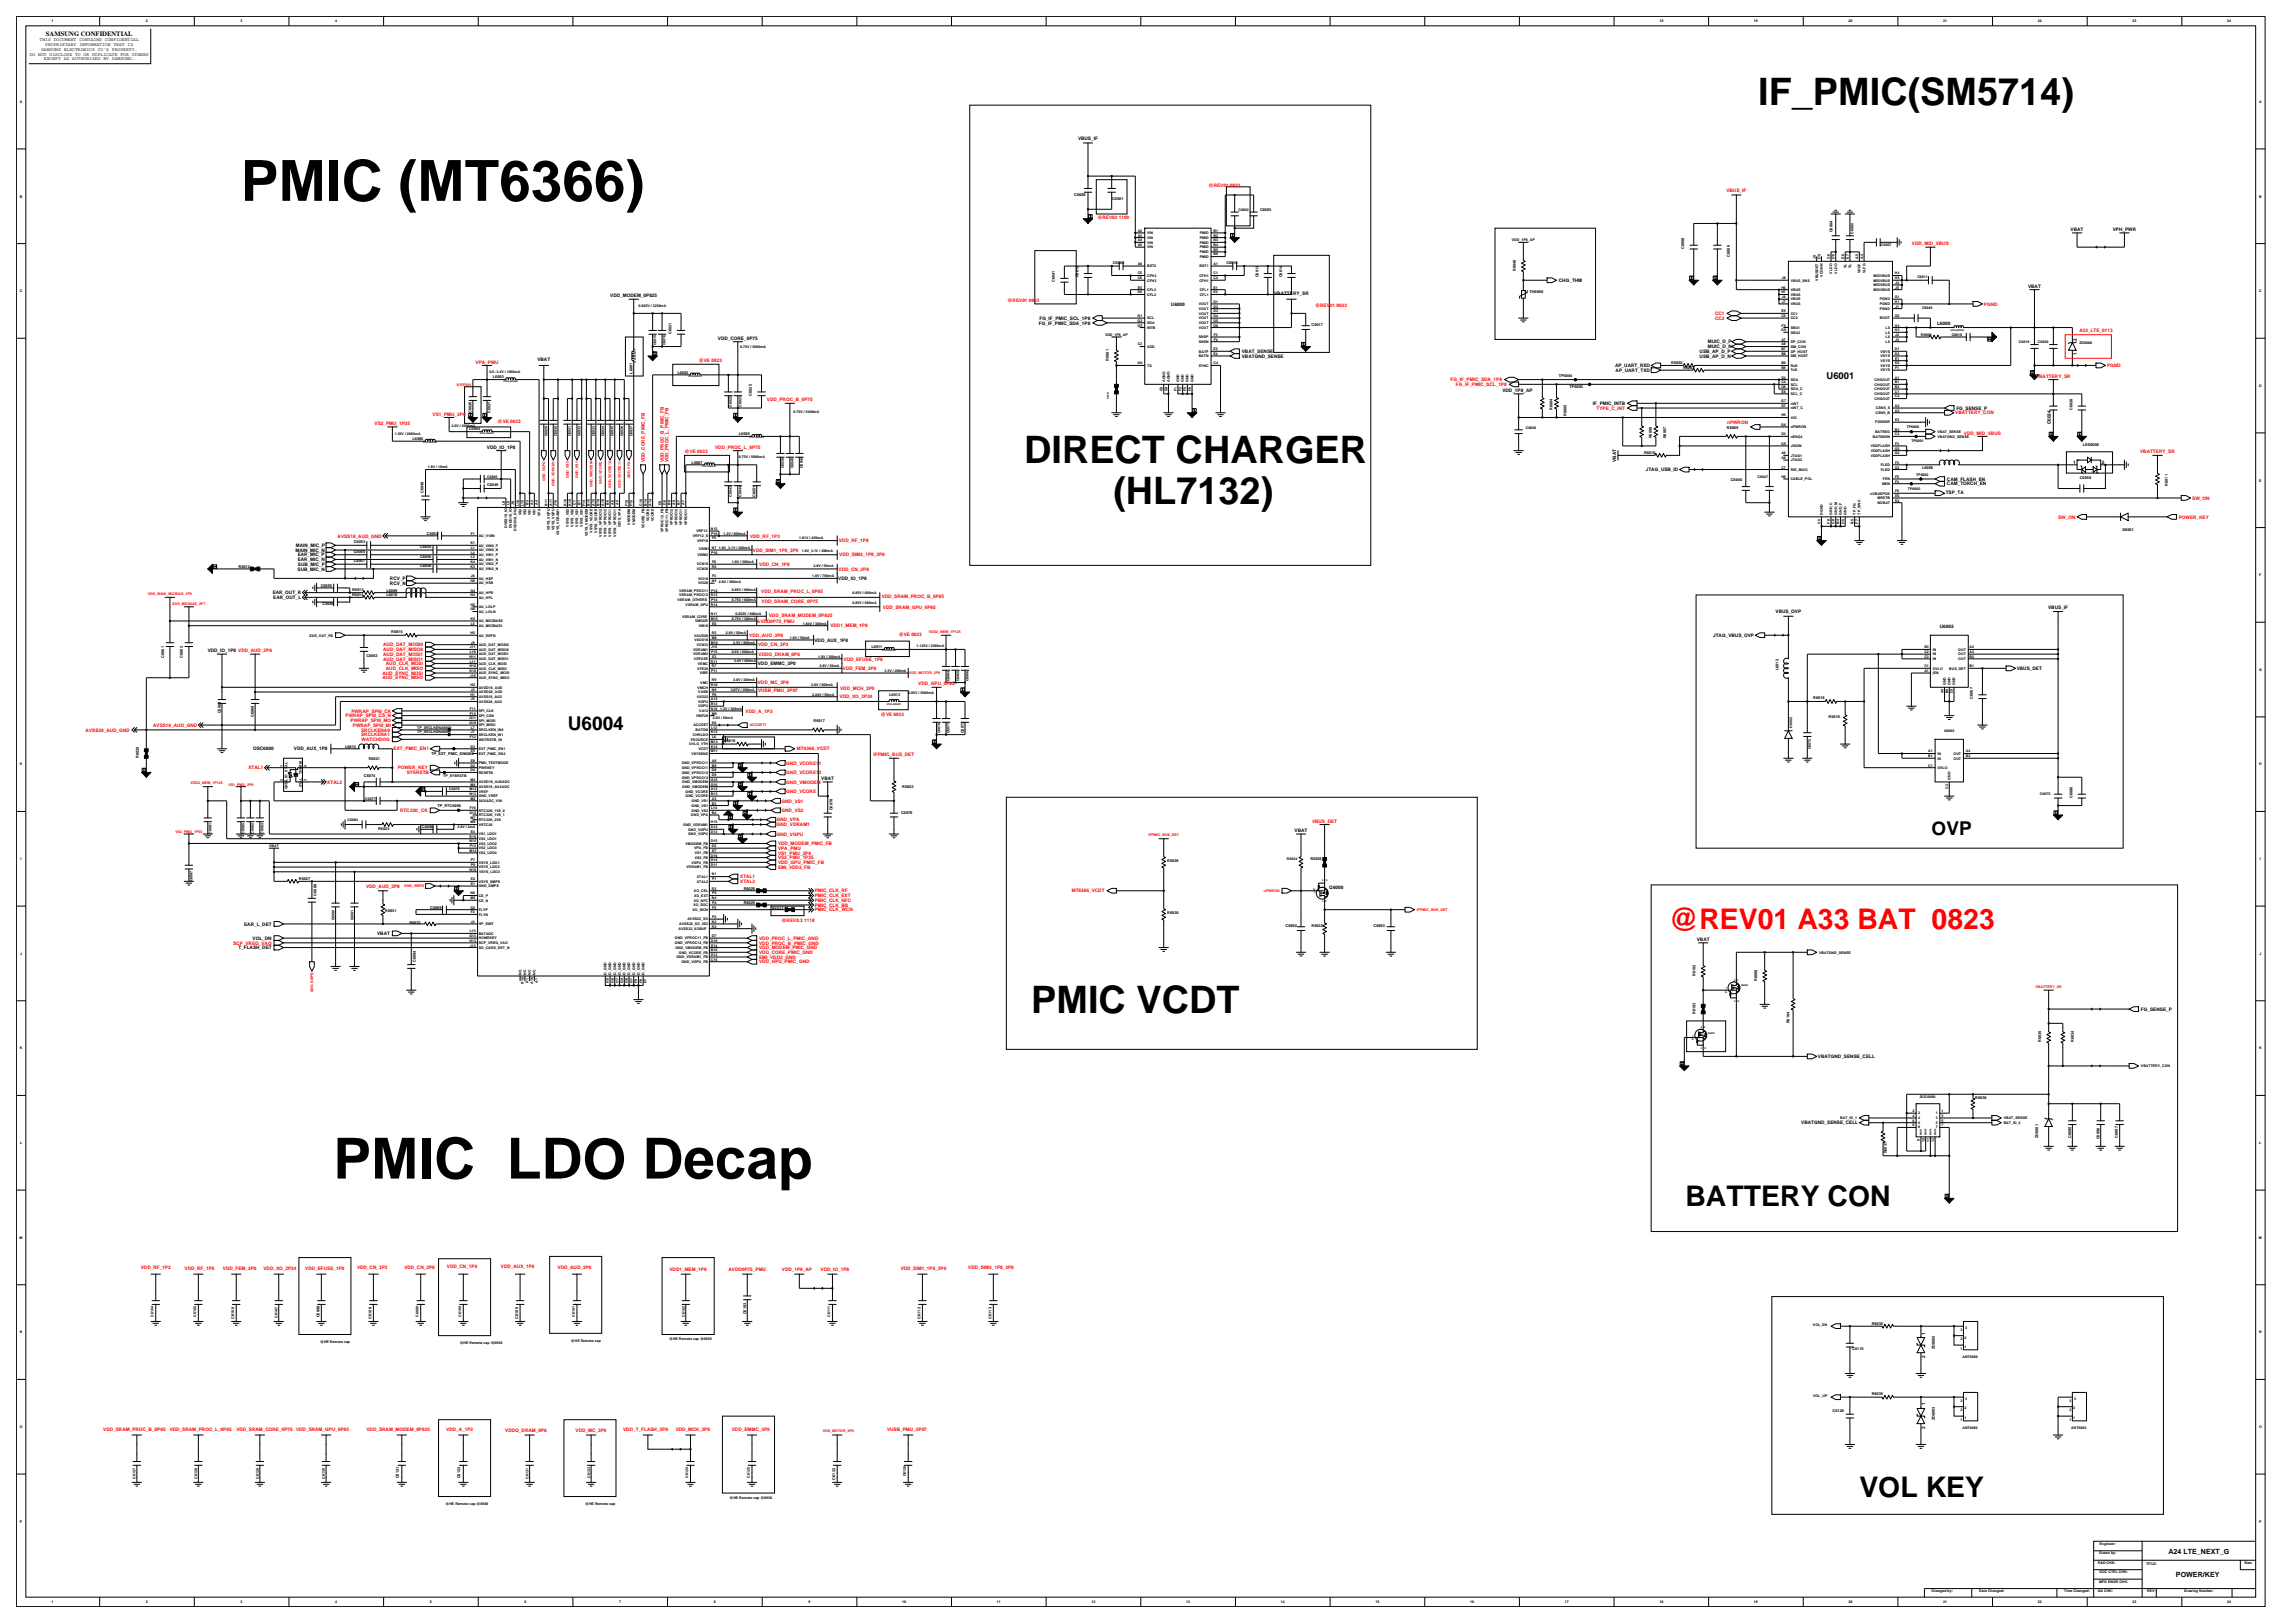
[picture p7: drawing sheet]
<svg xmlns="http://www.w3.org/2000/svg" width="420mm" height="297mm" viewBox="0 0 420 297" stroke-linecap="round" stroke-linejoin="round" font-family="sans-serif">
<defs><g id="words">
<g font-size="10.4">
<text x="44" y="36.7">PMIC (MT6366)</text>
<text x="61" y="215.7">PMIC LDO Decap</text>
</g>
<g font-size="6.9">
<text x="321.8" y="19.1">IF_PMIC(SM5714)</text>
<text x="187.4" y="84.7">DIRECT CHARGER</text>
<text x="203.8" y="92.3">(HL7132)</text>
<text x="188.7" y="185.3">PMIC VCDT</text>
</g>
<text font-size="5.2" fill="#f00" x="305.4" y="169.9">@REV01 A33 BAT 0823</text>
<g font-size="5.2">
<text x="308.5" y="220.6">BATTERY CON</text>
<text x="340.3" y="273.8">VOL KEY</text>
</g>
<g font-size="3.5">
<text x="103.9" y="133.5">U6004</text>
<text x="353.5" y="152.8">OVP</text>
</g>
<text font-size="1.7" x="334.3" y="69.4">U6001</text>
<g font-size="1.3">
<text x="396.8" y="284.3">A24 LTE_NEXT_G</text>
<text x="398.2" y="288.6">POWER/KEY</text>
</g>
<text font-size="1.2" x="8.4" y="6.5">SAMSUNG CONFIDENTIAL</text>
<g font-size=".9">
<text x="5.4" y="10.2">DO NOT DISCLOSE TO OR DUPLICATE FOR OTHERS</text>
<text x="7.3" y="7.6">THIS DOCUMENT CONTAINS CONFIDENTIAL</text>
<text x="7.5" y="9.3">SAMSUNG ELECTRONICS CO'S PROPERTY.</text>
<text x="8" y="11">EXCEPT AS AUTHORIZED BY SAMSUNG.</text>
<text x="8.3" y="8.4">PROPRIETARY INFORMATION THAT IS</text>
<text x="197.3" y="25.6">VBUS_IF</text>
<text x="378.9" y="42.3">VBAT</text>
<text x="386.6" y="42.3">VPH_PWR</text>
<text x="233.2" y="54">VBATTERY_SR</text>
<text x="285.3" y="51.6">CHG_THM</text>
<text x="371.1" y="52.7">VBAT</text>
<text x="111.7" y="54.4">VDD_MODEM_0P825</text>
<text x="190.1" y="59.4">FG_IF_PMIC_SDA_1P8</text>
<text x="190.2" y="58.5">FG_IF_PMIC_SCL_1P8</text>
<text x="214.3" y="55.9">U6000</text>
<text x="354.5" y="59.5">L6000</text>
<text x="131.4" y="62.2">VDD_CORE_0P75</text>
<text x="227.3" y="65.5">VBATGND_SENSE</text>
<text x="227.3" y="64.6">VBAT_SENSE</text>
<text x="311" y="64.6">USB_AP_D_P</text>
<text x="311" y="65.5">USB_AP_D_N</text>
<text x="312.6" y="63.7">MUIC_D_N</text>
<text x="312.6" y="62.8">MUIC_D_P</text>
<text x="380.1" y="65" transform="rotate(-90 380.1 65)">1</text>
<text x="380.1" y="62.3" transform="rotate(-90 380.1 62.3)">2</text>
<text x="98.3" y="66.1">VBAT</text>
<text x="274.9" y="71.7">VDD_1P8_AP</text>
<text x="295.6" y="67.2">AP_UART_RXD</text>
<text x="295.7" y="68">AP_UART_TXD</text>
<text x="291.5" y="74.1">IF_PMIC_INTB</text>
<text x="358" y="75">FG_SENSE_P</text>
<text x="375.3" y="77.6" transform="rotate(-90 375.3 77.6)">C6024</text>
<text x="89.1" y="82.1">VDD_IO_1P8</text>
<text x="295.8" y="84.5" transform="rotate(-90 295.8 84.5)">VBAT</text>
<text x="301.2" y="86.2">JTAG_USB_ID</text>
<text x="356.3" y="88">CAM_FLASH_EN</text>
<text x="356.3" y="88.8">CAM_TORCH_EN</text>
<text x="379.4" y="84.9">1</text>
<text x="384.7" y="84.9">2</text>
<text x="356.1" y="90.5">TSP_TA</text>
<text x="54.1" y="101">MAIN_MIC_N</text>
<text x="54.1" y="100.1">MAIN_MIC_P</text>
<text x="54.5" y="101.8">EAR_MIC_P</text>
<text x="54.5" y="104.4">SUB_MIC_N</text>
<text x="54.5" y="102.7">EAR_MIC_N</text>
<text x="54.5" y="103.6">SUB_MIC_P</text>
<text x="71.4" y="107">RCV_N</text>
<text x="71.4" y="106.1">RCV_P</text>
<text x="153.4" y="106.1">VDD_IO_1P8</text>
<text x="49.9" y="108.8">EAR_OUT_R</text>
<text x="50" y="109.6">EAR_OUT_L</text>
<text x="324.9" y="112.2">VBUS_OVP</text>
<text x="374.8" y="111.3">VBUS_IF</text>
<text x="38" y="119.4">VDD_IO_1P8 VDD_AUD_2P8</text>
<text x="149.1" y="117.4">VDD_AUX_1P8</text>
<text x="313.5" y="116.6">JTAG_VBUS_OVP</text>
<text x="355" y="114.9">U6002</text>
<text x="138.7" y="121.7">VDD_EMMC_3P0</text>
<text x="369.1" y="122.5">VBUS_DET</text>
<text x="46.3" y="137.2">OSC6000</text>
<text x="53.8" y="137.3">VDD_AUX_1P8</text>
<text x="150.3" y="142.7">VBAT</text>
<text x="236.9" y="152.3">VBAT</text>
<text x="243.3" y="162.8">Q6000</text>
<text x="43.6" y="173.7">T_FLASH_DET</text>
<text x="44.7" y="169.4">EAR_L_DET</text>
<text x="46.2" y="172">VOL_DN</text>
<text x="69" y="171.1">VBAT</text>
<text x="310.5" y="172.2">VBAT</text>
<text x="391.8" y="185">FG_SENSE_P</text>
<text x="332.7" y="193.6">VBATGND_SENSE_CELL</text>
<text x="329.6" y="205.8">VBATGND_SENSE_CELL</text>
<text x="352.3" y="244.2" transform="rotate(-90 352.3 244.2)">1</text>
<text x="352.3" y="248.6" transform="rotate(-90 352.3 248.6)">2</text>
<text x="352.3" y="257.2" transform="rotate(-90 352.3 257.2)">1</text>
<text x="352.3" y="261.5" transform="rotate(-90 352.3 261.5)">2</text>
</g>
<g font-size=".9" fill="#f00">
<text x="221.2" y="34.2">@REV01 0823</text>
<text x="315.9" y="35.1">VBUS_IF</text>
<text x="200.8" y="40">@REV02 1109</text>
<text x="349.9" y="44.9">VDD_MID_VBUS</text>
<text x="184.4" y="55.2">@REV01 0823</text>
<text x="240.7" y="56.3">@REV01 0823</text>
<text x="313.9" y="58.5">CC2</text>
<text x="313.9" y="57.7">CC1</text>
<text x="363.1" y="55.9">PGND</text>
<text x="380.5" y="60.8">A22_LTE_0113</text>
<text x="87" y="66.5">VPA_PMU</text>
<text x="127.9" y="66.2">@VE 0823</text>
<text x="265.5" y="69.8">FG_IF_PMIC_SDA_1P8</text>
<text x="266.4" y="70.6">FG_IF_PMIC_SCL_1P8</text>
<text x="372.6" y="69.1">VBATTERY_SR</text>
<text x="385.6" y="67.2">PGND</text>
<text x="68.5" y="77.8">VS2_PMU_1P35</text>
<text x="79.2" y="76.1">VS1_PMU_2P0</text>
<text x="91.1" y="77.5">@VE 0823</text>
<text x="140.3" y="73.5">VDD_PROC_B_0P75</text>
<text x="292.2" y="75">TYPE_C_INT</text>
<text x="316.1" y="77.6">nPWRON</text>
<text x="357.8" y="75.8">VBATTERY_CON</text>
<text x="125.3" y="82.9">@VE 0823</text>
<text x="130.9" y="82.1">VDD_PROC_L_0P75</text>
<text x="359.4" y="79.5">VDD_MID_VBUS</text>
<text x="391.7" y="83">VBATTERY_SR</text>
<text x="118" y="84.6" transform="rotate(-90 118 84.6)">VDD_CORE_PMIC_FB</text>
<text x="121.5" y="84.6" transform="rotate(-90 121.5 84.6)">VDD_PROC_B_PMIC_FB</text>
<text x="122.4" y="84.6" transform="rotate(-90 122.4 84.6)">VDD_PROC_L_PMIC_FB</text>
<text x="376.6" y="94.9">SW_ON</text>
<text x="398.7" y="94.9">POWER_KEY</text>
<text x="401.2" y="91.4">SW_ON</text>
<text x="61.8" y="98.4">AVSS18_AUD_GND</text>
<text x="137.3" y="98.4">VDD_RF_1P2</text>
<text x="137.8" y="101">VDD_SIM1_1P8_3P0</text>
<text x="153.5" y="99.2">VDD_RF_1P8</text>
<text x="153.6" y="101.8">VDD_SIM2_1P8_3P0</text>
<text x="139" y="103.6">VDD_CN_1P8</text>
<text x="153.5" y="104.4">VDD_CN_2P8</text>
<text x="138.5" y="113.9">AVDD0P75_PMU</text>
<text x="139.3" y="108.5">VDD_SRAM_PROC_L_0P85</text>
<text x="139.4" y="110.3">VDD_SRAM_CORE_0P75</text>
<text x="140.7" y="112.9">VDD_SRAM_MODEM_0P825</text>
<text x="161.4" y="109.4">VDD_SRAM_PROC_B_0P85</text>
<text x="161.6" y="111.3">VDD_SRAM_GPU_0P85</text>
<text x="70.1" y="119.1">AUD_DAT_MISO0</text>
<text x="70.1" y="118.3">AUD_DAT_MOSI0</text>
<text x="137.1" y="116.6">VDD_AUD_2P8</text>
<text x="138.7" y="118.3">VDD_CN_3P3</text>
<text x="152" y="114.8">VDD1_MEM_1P8</text>
<text x="164.5" y="116.5">@VE 0823</text>
<text x="70" y="123.5">AUD_SYNC_MOSI</text>
<text x="70" y="124.3">AUD_SYNC_MISO</text>
<text x="70.1" y="120">AUD_DAT_MOSI1</text>
<text x="70.1" y="120.9">AUD_DAT_MISO1</text>
<text x="70.6" y="121.7">AUD_CLK_MOSI</text>
<text x="70.6" y="122.6">AUD_CLK_MISO</text>
<text x="138.7" y="125.2">VDD_MC_3P0</text>
<text x="138.8" y="120">VDDQ_DRAM_0P6</text>
<text x="154.2" y="122.6">VDD_FEM_2P8</text>
<text x="154.4" y="120.9">VDD_EFUSE_1P8</text>
<text x="168.1" y="125.4">VDD_GPU_0P85</text>
<text x="63.2" y="131.3">PWRAP_SPI0_CS_N</text>
<text x="64.3" y="130.4">PWRAP_SPI0_CK</text>
<text x="136.5" y="130.4">VDD_A_1P2</text>
<text x="138.7" y="126.7">VUSB_PMU_3P07</text>
<text x="153.6" y="127.8">VDD_XO_2P24</text>
<text x="153.8" y="126.3">VDD_MCH_3P0</text>
<text x="161.2" y="131">@VE 0823</text>
<text x="15.7" y="134">AVSS28_AUD_GND</text>
<text x="28" y="133">AVSS18_AUD_GND</text>
<text x="64.2" y="132.1">PWRAP_SPI0_MO</text>
<text x="64.6" y="133">PWRAP_SPI0_MI</text>
<text x="66.1" y="133.9">SRCLKENA0</text>
<text x="66.1" y="134.7">SRCLKENA1</text>
<text x="66.2" y="135.6">WATCHDOG</text>
<text x="72" y="137.3">EXT_PMIC_EN1</text>
<text x="145.9" y="137.3">MT6366_VCDT</text>
<text x="45.5" y="140.8">XTAL1</text>
<text x="59.9" y="143.4">XTAL2</text>
<text x="72.8" y="140.8">POWER_KEY</text>
<text x="74.4" y="141.7">SYSRSTB</text>
<text x="143.9" y="143.4">GND_VMODEM</text>
<text x="143.9" y="141.7">GND_VCORE12</text>
<text x="143.9" y="139.9">GND_VCORE11</text>
<text x="159.9" y="138.4">IFPMIC_BUS_DET</text>
<text x="73.2" y="148.6">RTC32K_CK</text>
<text x="143" y="148.6">GND_VS2</text>
<text x="143" y="146.9">GND_VS1</text>
<text x="143.9" y="145.1">GND_VCORE</text>
<text x="142.2" y="150.3">GND_VPA</text>
<text x="142.2" y="152.9">GND_VGPU</text>
<text x="142.2" y="151.2">GND_VDRAM1</text>
<text x="142.4" y="154.7">VDD_MODEM_PMIC_FB</text>
<text x="142.4" y="155.5">VPA_PMU</text>
<text x="240.1" y="150.5">VBUS_DET</text>
<text x="135.5" y="161.6">XTAL2</text>
<text x="135.5" y="160.7">XTAL1</text>
<text x="142.4" y="156.4">VS1_PMU_2P0</text>
<text x="142.4" y="159">EMI_VDD2_FB</text>
<text x="142.4" y="158.1">VDD_GPU_PMIC_FB</text>
<text x="142.4" y="157.2">VS2_PMU_1P35</text>
<text x="67" y="162.4">VDD_AUD_2P8</text>
<text x="149.1" y="166.8">PMIC_CLK_WCN</text>
<text x="149.1" y="164.2">PMIC_CLK_EXT</text>
<text x="149.1" y="165.9">PMIC_CLK_BB</text>
<text x="149.1" y="163.3">PMIC_CLK_RF</text>
<text x="149.1" y="165">PMIC_CLK_NFC</text>
<text x="196.1" y="163.3">MT6366_VCDT</text>
<text x="42.7" y="172.8">SCP_VREQ_VAO</text>
<text x="138.9" y="172.8">VDD_PROC_B_PMIC_GND</text>
<text x="138.9" y="173.7">VDD_MODEM_PMIC_GND</text>
<text x="138.9" y="172">VDD_PROC_L_PMIC_GND</text>
<text x="143" y="168.6">@REV0.3 1118</text>
<text x="138.9" y="174.6">VDD_CORE_PMIC_GND</text>
<text x="138.9" y="176.3">VDD_GPU_PMIC_GND</text>
<text x="138.9" y="175.4">EMI_VDD2_GND</text>
<text x="25.8" y="232.2">VDD_RF_1P2</text>
<text x="33.8" y="232.4">VDD_RF_1P8</text>
<text x="40.8" y="232.4">VDD_FEM_2P8</text>
<text x="48.2" y="232.4">VDD_XO_2P24</text>
<text x="55.9" y="232.4">VDD_EFUSE_1P8</text>
<text x="65.3" y="232.2">VDD_CN_3P3</text>
<text x="74" y="232.2">VDD_CN_2P8</text>
<text x="81.8" y="231.9">VDD_CN_1P8</text>
<text x="91.7" y="231.9">VDD_AUX_1P8</text>
<text x="102" y="232.2">VDD_AUD_2P8</text>
<text x="122.5" y="232.6">VDD1_MEM_1P8</text>
<text x="133.3" y="232.6">AVDD0P75_PMU</text>
<text x="143.1" y="232.6">VDD_1P8_AP</text>
<text x="150.2" y="232.6">VDD_IO_1P8</text>
<text x="164.8" y="232.4">VDD_SIM1_1P8_3P0</text>
<text x="177.2" y="232.2">VDD_SIM2_1P8_3P0</text>
<text x="18.9" y="261.8">VDD_SRAM_PROC_B_0P85</text>
<text x="31.1" y="261.8">VDD_SRAM_PROC_L_0P85</text>
<text x="43.3" y="261.8">VDD_SRAM_CORE_0P75 VDD_SRAM_GPU_0P85</text>
<text x="67.1" y="261.8">VDD_SRAM_MODEM_0P825</text>
<text x="81.7" y="261.8">VDD_A_1P2</text>
<text x="92.5" y="262">VDDQ_DRAM_0P6</text>
<text x="105.3" y="262">VDD_MC_3P0</text>
<text x="114" y="261.8">VDD_T_FLASH_3P0</text>
<text x="123.7" y="261.8">VDD_MCH_3P0</text>
<text x="133.9" y="261.8">VDD_EMMC_3P0</text>
<text x="162.3" y="261.8">VUSB_PMU_3P07</text>
</g>
<g font-size=".7">
<text x="9.4" y="4.1">1</text>
<text x="26.7" y="4.1">2</text>
<text x="44" y="4.1">3</text>
<text x="61.4" y="4.1">4</text>
<text x="303.7" y="4.1">18</text>
<text x="321" y="4.1">19</text>
<text x="338.3" y="4.1">20</text>
<text x="355.6" y="4.1">21</text>
<text x="372.9" y="4.1">22</text>
<text x="390.3" y="4.1">23</text>
<text x="407.6" y="4.1">24</text>
<text x="3.6" y="18.8">A</text>
<text x="413.4" y="18.8">A</text>
<text x="196.6" y="35.9">C6000</text>
<text x="3.6" y="36.1">B</text>
<text x="203.5" y="36.6">C6001</text>
<text x="226.6" y="38.5">C6002</text>
<text x="230.6" y="38.6">C6003</text>
<text x="413.4" y="36.1">B</text>
<text x="208.2" y="42.4">A2</text>
<text x="208.2" y="43.3">A3</text>
<text x="208.2" y="44.2">A4</text>
<text x="208.2" y="45">A5</text>
<text x="209.9" y="42.8">VIN</text>
<text x="209.9" y="43.7">VIN</text>
<text x="209.9" y="44.6">VIN</text>
<text x="209.9" y="45.5">VIN</text>
<text x="219.6" y="43.7">PMID</text>
<text x="219.6" y="44.6">PMID</text>
<text x="219.6" y="45.5">PMID</text>
<text x="219.6" y="46.3">PMID</text>
<text x="219.6" y="47.2">PMID</text>
<text x="219.6" y="42.8">PMID</text>
<text x="222.1" y="44.2">B3</text>
<text x="222.1" y="45">B4</text>
<text x="222.1" y="45.9">B5</text>
<text x="222.1" y="46.7">B6</text>
<text x="222.1" y="42.4">B1</text>
<text x="222.1" y="43.3">B2</text>
<text x="276.7" y="44.2">VDD_1P8_AP</text>
<text x="308.2" y="45.6" transform="rotate(-90 308.2 45.6)">C6008</text>
<text x="316.5" y="47" transform="rotate(-90 316.5 47)">C6006</text>
<text x="332.3" y="47.3" transform="rotate(-90 332.3 47.3)">J9</text>
<text x="333.2" y="47.4" transform="rotate(-90 333.2 47.4)">D9</text>
<text x="334.9" y="47.4" transform="rotate(-90 334.9 47.4)">C6</text>
<text x="335.4" y="42.5" transform="rotate(-90 335.4 42.5)">C6004</text>
<text x="335.7" y="47.4" transform="rotate(-90 335.7 47.4)">D6</text>
<text x="337.5" y="47.4" transform="rotate(-90 337.5 47.4)">E6</text>
<text x="338.4" y="47.4" transform="rotate(-90 338.4 47.4)">E7</text>
<text x="339.2" y="42.8" transform="rotate(-90 339.2 42.8)">C6005</text>
<text x="340.1" y="47.4" transform="rotate(-90 340.1 47.4)">A5</text>
<text x="340.9" y="47.4" transform="rotate(-90 340.9 47.4)">A4</text>
<text x="344.2" y="45">C6007</text>
<text x="3.6" y="53.5">C</text>
<text x="193.1" y="51.6" transform="rotate(-90 193.1 51.6)">C6041</text>
<text x="197.4" y="50.8" transform="rotate(-90 197.4 50.8)">C6012</text>
<text x="203.7" y="48.3">C6009</text>
<text x="208.2" y="50.2">C5</text>
<text x="208.2" y="51.1">C6</text>
<text x="208.2" y="48.5">A6</text>
<text x="208.2" y="52.8">E5</text>
<text x="208.2" y="53.7">E6</text>
<text x="209.9" y="50.6">CFH2</text>
<text x="209.9" y="51.5">CFH2</text>
<text x="209.9" y="48.9">BST2</text>
<text x="209.9" y="53.2">CFL2</text>
<text x="219.5" y="50.6">CFH1</text>
<text x="219.5" y="51.5">CFH1</text>
<text x="219.5" y="48.9">BST1</text>
<text x="219.6" y="53.2">CFL1</text>
<text x="222.1" y="50.2">C1</text>
<text x="222.1" y="51.1">C2</text>
<text x="222.1" y="48.5">A1</text>
<text x="222.1" y="52.8">E1</text>
<text x="222.1" y="53.7">E2</text>
<text x="224.4" y="48.3">C6010</text>
<text x="230.3" y="50.8" transform="rotate(-90 230.3 50.8)">C6013</text>
<text x="234.6" y="50.8" transform="rotate(-90 234.6 50.8)">C6014</text>
<text x="277.4" y="49.5" transform="rotate(-90 277.4 49.5)">R6040</text>
<text x="279.9" y="53.6">TH6000</text>
<text x="326" y="52.8">H6</text>
<text x="326" y="53.7">H7</text>
<text x="326.1" y="51.1">J8</text>
<text x="327.7" y="53.2">VBUS</text>
<text x="327.7" y="51.5">VBUS_SNS</text>
<text x="332.7" y="51.4" transform="rotate(-90 332.7 51.4)">VBUSDET</text>
<text x="333.6" y="50.6" transform="rotate(-90 333.6 50.6)">VCONN</text>
<text x="335.3" y="50.1" transform="rotate(-90 335.3 50.1)">VLDO</text>
<text x="336.2" y="50.1" transform="rotate(-90 336.2 50.1)">VLDO</text>
<text x="337.9" y="49.1" transform="rotate(-90 337.9 49.1)">VL</text>
<text x="338.8" y="49.1" transform="rotate(-90 338.8 49.1)">VL</text>
<text x="340.5" y="50" transform="rotate(-90 340.5 50)">VDDF</text>
<text x="341.4" y="50" transform="rotate(-90 341.4 50)">VLFG</text>
<text x="342.9" y="50.6">MIDVBUS</text>
<text x="342.9" y="51.5">MIDVBUS</text>
<text x="342.9" y="52.4">MIDVBUS</text>
<text x="342.9" y="53.2">MIDVBUS</text>
<text x="346.8" y="50.2">H4</text>
<text x="346.8" y="51.1">H5</text>
<text x="346.8" y="52">J4</text>
<text x="346.8" y="52.8">J5</text>
<text x="350.9" y="50.9">C6011</text>
<text x="413.4" y="53.5">C</text>
<text x="116.8" y="56.3">0.825V / 3250mA</text>
<text x="208.2" y="59.7">G5</text>
<text x="208.2" y="58">G1</text>
<text x="208.2" y="58.9">G2</text>
<text x="209.9" y="58.4">SCL</text>
<text x="209.9" y="59.3">SDA</text>
<text x="209.9" y="54.1">CFL2</text>
<text x="219.4" y="55.8">VOUT</text>
<text x="219.4" y="56.7">VOUT</text>
<text x="219.4" y="57.6">VOUT</text>
<text x="219.4" y="58.4">VOUT</text>
<text x="219.4" y="59.3">VOUT</text>
<text x="219.6" y="54.1">CFL1</text>
<text x="222.1" y="55.4">D1</text>
<text x="222.1" y="56.3">D2</text>
<text x="222.1" y="57.1">D3</text>
<text x="222.1" y="58">D4</text>
<text x="222.1" y="58.9">D5</text>
<text x="222.1" y="59.7">D6</text>
<text x="240" y="59.6">C6017</text>
<text x="326" y="58">C9</text>
<text x="326" y="57.1">E9</text>
<text x="326" y="59.7">F9</text>
<text x="326.1" y="54.5">J6</text>
<text x="326.1" y="55.4">J7</text>
<text x="327.7" y="54.1">VBUS</text>
<text x="327.7" y="57.6">CC1</text>
<text x="327.7" y="58.4">CC2</text>
<text x="327.7" y="55">VBUS</text>
<text x="327.7" y="55.8">VBUS</text>
<text x="344" y="56.7">PGND</text>
<text x="344" y="58.4">BOOT</text>
<text x="344" y="55.8">PGND</text>
<text x="344" y="55">PGND</text>
<text x="346.8" y="58">G5</text>
<text x="346.8" y="54.5">G1</text>
<text x="346.8" y="55.4">H1</text>
<text x="346.8" y="59.7">H2</text>
<text x="346.8" y="56.3">J1</text>
<text x="351.8" y="56.5">C9049</text>
<text x="120.1" y="63.2" transform="rotate(-90 120.1 63.2)">C6015</text>
<text x="121.8" y="63.2" transform="rotate(-90 121.8 63.2)">C6016</text>
<text x="122.9" y="61.2" transform="rotate(-90 122.9 61.2)">C6021</text>
<text x="135.5" y="63.6">0.75V / 5000mA</text>
<text x="202.2" y="61.5">VDD_1P8_AP</text>
<text x="208.2" y="63.2">C3</text>
<text x="209.9" y="60.2">INTB</text>
<text x="209.9" y="63.6">ADD</text>
<text x="219.4" y="60.2">VOUT</text>
<text x="219.4" y="62.8">SNSN</text>
<text x="219.4" y="65.4">BATN</text>
<text x="219.4" y="61.9">SNSP</text>
<text x="219.4" y="64.5">BATP</text>
<text x="222.1" y="64.1">E3</text>
<text x="222.1" y="64.9">E4</text>
<text x="222.1" y="61.5">F3</text>
<text x="222.1" y="62.3">F4</text>
<text x="326" y="60.6">G9</text>
<text x="326" y="64.1">B7</text>
<text x="326" y="64.9">B8</text>
<text x="326" y="62.3">A7</text>
<text x="326" y="63.2">A8</text>
<text x="327.7" y="61">SBU2</text>
<text x="327.7" y="60.2">SBU1</text>
<text x="327.7" y="64.5">DP_HOST</text>
<text x="327.7" y="65.4">DM_HOST</text>
<text x="327.7" y="62.8">DP_CON</text>
<text x="327.7" y="63.6">DM_CON</text>
<text x="344.2" y="64.5">VSYS</text>
<text x="344.2" y="65.4">VSYS</text>
<text x="345.1" y="62.8">LX</text>
<text x="345.1" y="61.9">LX</text>
<text x="345.1" y="60.2">LX</text>
<text x="345.1" y="61">LX</text>
<text x="346.8" y="60.6">H3</text>
<text x="346.8" y="64.1">D1</text>
<text x="346.8" y="64.9">D2</text>
<text x="346.8" y="65.8">E1</text>
<text x="346.8" y="61.5">J2</text>
<text x="346.8" y="62.3">J3</text>
<text x="351.5" y="61.5">R6000</text>
<text x="357.2" y="61.5">C6018</text>
<text x="369.5" y="62.8">C6019</text>
<text x="373" y="62.8">C6020</text>
<text x="380.5" y="63">ZD6000</text>
<text x="89.6" y="68.2">0.5~3.4V / 1000mA</text>
<text x="90.2" y="69.3">L6003</text>
<text x="115.8" y="68.4" transform="rotate(-90 115.8 68.4)">L6001</text>
<text x="124" y="68.4">L6002</text>
<text x="202.9" y="66" transform="rotate(-90 202.9 66)">R6001</text>
<text x="208.2" y="66.7">G6</text>
<text x="209.9" y="67.1">TS</text>
<text x="212.8" y="71.6" transform="rotate(-90 212.8 71.6)">G3</text>
<text x="213.2" y="69.9" transform="rotate(-90 213.2 69.9)">AGND</text>
<text x="213.6" y="71.6" transform="rotate(-90 213.6 71.6)">G4</text>
<text x="214.1" y="69.9" transform="rotate(-90 214.1 69.9)">AGND</text>
<text x="215.4" y="71.6" transform="rotate(-90 215.4 71.6)">F1</text>
<text x="215.8" y="69.9" transform="rotate(-90 215.8 69.9)">GND</text>
<text x="216.2" y="71.6" transform="rotate(-90 216.2 71.6)">F2</text>
<text x="216.7" y="69.9" transform="rotate(-90 216.7 69.9)">GND</text>
<text x="217.1" y="71.6" transform="rotate(-90 217.1 71.6)">F5</text>
<text x="217.5" y="69.9" transform="rotate(-90 217.5 69.9)">GND</text>
<text x="218" y="71.6" transform="rotate(-90 218 71.6)">F6</text>
<text x="218.4" y="69.9" transform="rotate(-90 218.4 69.9)">GND</text>
<text x="219.4" y="67.1">SYNC</text>
<text x="222.1" y="66.7">C4</text>
<text x="285.3" y="69.1">TP6004</text>
<text x="287.2" y="71">TP6005</text>
<text x="305.9" y="66.7">R6002</text>
<text x="308" y="67.5">R6003</text>
<text x="326" y="71">D8</text>
<text x="326" y="69.3">D4</text>
<text x="326" y="70.1">C4</text>
<text x="326" y="66.7">B6</text>
<text x="326" y="67.5">B9</text>
<text x="326" y="71.9">E8</text>
<text x="327.7" y="71.4">SDA_C</text>
<text x="327.7" y="69.7">SDA</text>
<text x="327.7" y="70.6">SCL</text>
<text x="327.7" y="67.1">RxD</text>
<text x="327.7" y="68">TxD</text>
<text x="343.1" y="71.4">CHGOUT</text>
<text x="343.1" y="70.6">CHGOUT</text>
<text x="343.1" y="69.7">CHGOUT</text>
<text x="344.2" y="68">VSYS</text>
<text x="344.2" y="66.2">VSYS</text>
<text x="344.2" y="67.1">VSYS</text>
<text x="346.8" y="71.9">C1</text>
<text x="346.8" y="71">B2</text>
<text x="346.8" y="70.1">B1</text>
<text x="346.8" y="69.3">A1</text>
<text x="346.8" y="66.7">E2</text>
<text x="346.8" y="67.5">F1</text>
<text x="413.4" y="70.8">D</text>
<text x="86.3" y="75.5" transform="rotate(-90 86.3 75.5)">C6026</text>
<text x="89.8" y="75.5" transform="rotate(-90 89.8 75.5)">C6027</text>
<text x="133.9" y="74.4" transform="rotate(-90 133.9 74.4)">C6022</text>
<text x="135.7" y="74.4" transform="rotate(-90 135.7 74.4)">C6023</text>
<text x="137.6" y="72.4" transform="rotate(-90 137.6 72.4)">C6025</text>
<text x="145.2" y="75.5">0.75V / 5400mA</text>
<text x="284.1" y="75" transform="rotate(-90 284.1 75)">R6004</text>
<text x="286.7" y="76.1" transform="rotate(-90 286.7 76.1)">R6005</text>
<text x="326" y="77.9">G6</text>
<text x="326" y="73.6">G7</text>
<text x="326" y="76.2">H9</text>
<text x="326" y="74.5">D7</text>
<text x="327.7" y="76.6">VIO</text>
<text x="327.7" y="74">nINT</text>
<text x="327.7" y="72.3">SCL_C</text>
<text x="327.7" y="74.9">nINT_C</text>
<text x="343.1" y="72.3">CHGOUT</text>
<text x="343.1" y="73.2">CHGOUT</text>
<text x="343.2" y="77.5">FGSNSR</text>
<text x="343.3" y="75.8">CSNS_B</text>
<text x="343.3" y="74.9">CSNS_S</text>
<text x="346.8" y="72.7">C2</text>
<text x="346.8" y="75.3">A3</text>
<text x="346.8" y="74.5">A2</text>
<text x="346.8" y="77.1">E3</text>
<text x="379.3" y="75" transform="rotate(-90 379.3 75)">C6028</text>
<text x="72.2" y="79.6">1.35V / 2000mA</text>
<text x="75.5" y="80.5">L6006</text>
<text x="82.6" y="78.1">2.0V / 2000mA</text>
<text x="85.9" y="78.8">L6004</text>
<text x="100.2" y="79.9" transform="rotate(-90 100.2 79.9)">C6029</text>
<text x="101.9" y="79.9" transform="rotate(-90 101.9 79.9)">C6030</text>
<text x="104.5" y="79.9" transform="rotate(-90 104.5 79.9)">C6031</text>
<text x="106.2" y="79.9" transform="rotate(-90 106.2 79.9)">C6032</text>
<text x="108.8" y="79.9" transform="rotate(-90 108.8 79.9)">C6033</text>
<text x="110.6" y="79.9" transform="rotate(-90 110.6 79.9)">C6034</text>
<text x="112.3" y="79.9" transform="rotate(-90 112.3 79.9)">C6035</text>
<text x="114" y="79.9" transform="rotate(-90 114 79.9)">C6036</text>
<text x="115.8" y="79.9" transform="rotate(-90 115.8 79.9)">C6037</text>
<text x="135.2" y="79.6">L6005</text>
<text x="135.2" y="83.7">0.75V / 5000mA</text>
<text x="279.2" y="78.6">C6038</text>
<text x="300.9" y="83.1">R6010</text>
<text x="302.3" y="80.2" transform="rotate(-90 302.3 80.2)">R6006</text>
<text x="304.9" y="80.2" transform="rotate(-90 304.9 80.2)">R6007</text>
<text x="316" y="78.5">R6009</text>
<text x="326" y="81.4">G8</text>
<text x="326" y="79.7">D3</text>
<text x="326" y="83.1">A6</text>
<text x="326" y="84">A9</text>
<text x="327.7" y="78.4">nPWRON</text>
<text x="327.7" y="81.8">JIGON</text>
<text x="327.7" y="80.1">nENQ4</text>
<text x="327.7" y="83.6">JTAG1</text>
<text x="342.3" y="82.7">VDDFLASH</text>
<text x="342.3" y="83.6">VDDFLASH</text>
<text x="342.3" y="81.8">VDDFLASH</text>
<text x="342.7" y="80.1">BATSNSN</text>
<text x="343.1" y="79.2">BATREG</text>
<text x="346.8" y="82.3">G3</text>
<text x="346.8" y="83.1">G4</text>
<text x="346.8" y="79.7">C3</text>
<text x="346.8" y="78.8">B3</text>
<text x="346.8" y="81.4">F3</text>
<text x="348.9" y="78.4">TP6000</text>
<text x="349.8" y="81">TP6001</text>
<text x="354.6" y="80.1">VBATGND_SENSE</text>
<text x="354.6" y="79.2">VBAT_SENSE</text>
<text x="381.2" y="81.6">LED6000</text>
<text x="78.3" y="85.7">1.8V / 10mA</text>
<text x="89.1" y="89">C6049</text>
<text x="89.1" y="87.4">C6045</text>
<text x="126.6" y="84.8">L6007</text>
<text x="143.5" y="85.7" transform="rotate(-90 143.5 85.7)">C6039</text>
<text x="145.2" y="85.7" transform="rotate(-90 145.2 85.7)">C6040</text>
<text x="146.9" y="85.7" transform="rotate(-90 146.9 85.7)">C6042</text>
<text x="316.8" y="87.9">C6046</text>
<text x="321.7" y="87.4">C6047</text>
<text x="326" y="87.5">H8</text>
<text x="326" y="85.7">C7</text>
<text x="327.7" y="87.9">CABLE_POL</text>
<text x="327.7" y="86.2">RID_MUIC</text>
<text x="327.7" y="84.4">JTAG2</text>
<text x="344.2" y="86.2">FLED</text>
<text x="344.2" y="85.3">FLED</text>
<text x="344.4" y="88.7">MEN</text>
<text x="344.6" y="87.9">FEN</text>
<text x="346.8" y="85.7">G2</text>
<text x="346.8" y="84.8">F2</text>
<text x="346.8" y="88.3">F4</text>
<text x="346.8" y="87.5">F5</text>
<text x="349.2" y="89.6">TP6003</text>
<text x="350.7" y="87">TP6002</text>
<text x="351.8" y="85.7">L6008</text>
<text x="380.6" y="87.6">C6050</text>
<text x="396.7" y="88.9" transform="rotate(-90 396.7 88.9)">R6011</text>
<text x="413.4" y="88.1">E</text>
<text x="77.5" y="90.3" transform="rotate(-90 77.5 90.3)">C6048</text>
<text x="92.4" y="92.4" transform="rotate(-90 92.4 92.4)">L8</text>
<text x="93.3" y="92.4" transform="rotate(-90 93.3 92.4)">L9</text>
<text x="94.1" y="92.3" transform="rotate(-90 94.1 92.3)">J8</text>
<text x="95" y="92.5" transform="rotate(-90 95 92.5)">L16</text>
<text x="95.4" y="94.3" transform="rotate(-90 95.4 94.3)">VS2</text>
<text x="95.9" y="92.5" transform="rotate(-90 95.9 92.5)">L15</text>
<text x="96.3" y="94.3" transform="rotate(-90 96.3 94.3)">VS2</text>
<text x="96.7" y="92.4" transform="rotate(-90 96.7 92.4)">B2</text>
<text x="97.2" y="94.3" transform="rotate(-90 97.2 94.3)">VS1</text>
<text x="97.6" y="92.4" transform="rotate(-90 97.6 92.4)">A2</text>
<text x="98" y="94.3" transform="rotate(-90 98 94.3)">VS1</text>
<text x="98.4" y="92.4" transform="rotate(-90 98.4 92.4)">A4</text>
<text x="98.9" y="94.4" transform="rotate(-90 98.9 94.4)">VPA</text>
<text x="100.2" y="92.6" transform="rotate(-90 100.2 92.6)">B11</text>
<text x="101.1" y="92.6" transform="rotate(-90 101.1 92.6)">A11</text>
<text x="101.9" y="92.5" transform="rotate(-90 101.9 92.5)">J16</text>
<text x="103.7" y="92.6" transform="rotate(-90 103.7 92.6)">K16</text>
<text x="104.5" y="92.6" transform="rotate(-90 104.5 92.6)">K15</text>
<text x="105.4" y="92.4" transform="rotate(-90 105.4 92.4)">C1</text>
<text x="106.2" y="92.4" transform="rotate(-90 106.2 92.4)">B1</text>
<text x="107.1" y="92.5" transform="rotate(-90 107.1 92.5)">F14</text>
<text x="108" y="92.6" transform="rotate(-90 108 92.6)">B15</text>
<text x="108.9" y="92.6" transform="rotate(-90 108.9 92.6)">A15</text>
<text x="109.7" y="92.6" transform="rotate(-90 109.7 92.6)">B10</text>
<text x="110.6" y="92.6" transform="rotate(-90 110.6 92.6)">A10</text>
<text x="111.4" y="92.4" transform="rotate(-90 111.4 92.4)">B6</text>
<text x="112.3" y="92.4" transform="rotate(-90 112.3 92.4)">A6</text>
<text x="113.2" y="92.4" transform="rotate(-90 113.2 92.4)">A5</text>
<text x="114.9" y="92.5" transform="rotate(-90 114.9 92.5)">F16</text>
<text x="115.3" y="96" transform="rotate(-90 115.3 96)">VMODEM</text>
<text x="115.8" y="92.5" transform="rotate(-90 115.8 92.5)">F15</text>
<text x="116.2" y="96" transform="rotate(-90 116.2 96)">VMODEM</text>
<text x="117.5" y="92.6" transform="rotate(-90 117.5 92.6)">C16</text>
<text x="118.4" y="92.6" transform="rotate(-90 118.4 92.6)">B14</text>
<text x="118.8" y="95.4" transform="rotate(-90 118.8 95.4)">VCORE</text>
<text x="119.2" y="92.6" transform="rotate(-90 119.2 92.6)">A14</text>
<text x="119.7" y="95.4" transform="rotate(-90 119.7 95.4)">VCORE</text>
<text x="121" y="92.4" transform="rotate(-90 121 92.4)">E9</text>
<text x="121.8" y="92.4" transform="rotate(-90 121.8 92.4)">D6</text>
<text x="122.7" y="92.4" transform="rotate(-90 122.7 92.4)">B9</text>
<text x="123.6" y="92.4" transform="rotate(-90 123.6 92.4)">A9</text>
<text x="124.4" y="92.4" transform="rotate(-90 124.4 92.4)">B7</text>
<text x="125.3" y="92.4" transform="rotate(-90 125.3 92.4)">A7</text>
<text x="133.9" y="90.9" transform="rotate(-90 133.9 90.9)">C6043</text>
<text x="135.7" y="90.9" transform="rotate(-90 135.7 90.9)">C6044</text>
<text x="138.3" y="90.9" transform="rotate(-90 138.3 90.9)">C6051</text>
<text x="333.2" y="95.9" transform="rotate(-90 333.2 95.9)">C5</text>
<text x="333.6" y="94.2" transform="rotate(-90 333.6 94.2)">DGND</text>
<text x="334.9" y="95.8" transform="rotate(-90 334.9 95.8)">F8</text>
<text x="335.3" y="94.2" transform="rotate(-90 335.3 94.2)">GND_C</text>
<text x="335.7" y="95.9" transform="rotate(-90 335.7 95.9)">C8</text>
<text x="336.2" y="94.2" transform="rotate(-90 336.2 94.2)">GND_M</text>
<text x="336.6" y="95.9" transform="rotate(-90 336.6 95.9)">B4</text>
<text x="337" y="94.2" transform="rotate(-90 337 94.2)">GND_F</text>
<text x="337.5" y="95.9" transform="rotate(-90 337.5 95.9)">D5</text>
<text x="337.9" y="94.2" transform="rotate(-90 337.9 94.2)">GND</text>
<text x="339.2" y="95.9" transform="rotate(-90 339.2 95.9)">B5</text>
<text x="339.6" y="94.2" transform="rotate(-90 339.6 94.2)">TP_FG</text>
<text x="340.1" y="95.8" transform="rotate(-90 340.1 95.8)">F7</text>
<text x="340.5" y="94.2" transform="rotate(-90 340.5 94.2)">TP_SWC</text>
<text x="342.3" y="90.5">nVBUSPOK</text>
<text x="343.6" y="92.2">NOBAT</text>
<text x="343.6" y="91.4">MRSTB</text>
<text x="346.8" y="91.8">E4</text>
<text x="346.8" y="90.9">E5</text>
<text x="346.8" y="90.1">F6</text>
<text x="64.8" y="101.2">C6055</text>
<text x="64.8" y="99.4">C6053</text>
<text x="76.9" y="100.3">C6054</text>
<text x="78.1" y="97.9">C6052</text>
<text x="86.1" y="99.6">K1</text>
<text x="86.2" y="100.4">L1</text>
<text x="86.2" y="101.3">L4</text>
<text x="86.2" y="97.8">F1</text>
<text x="87.6" y="100.9">AU_VIN0_N</text>
<text x="87.6" y="100">AU_VIN0_P</text>
<text x="87.6" y="101.7">AU_VIN1_P</text>
<text x="87.6" y="98.3">AU_V18N</text>
<text x="92.8" y="96.6" transform="rotate(-90 92.8 96.6)">DVSS18_IO</text>
<text x="93.7" y="96.7" transform="rotate(-90 93.7 96.7)">DVDD18_IO</text>
<text x="94.5" y="97.2" transform="rotate(-90 94.5 97.2)">DVDD18_DIG</text>
<text x="100.6" y="97" transform="rotate(-90 100.6 97)">VSYS_VGPU</text>
<text x="101.5" y="97" transform="rotate(-90 101.5 97)">VSYS_VGPU</text>
<text x="102.3" y="97.9" transform="rotate(-90 102.3 97.9)">VSYS_VDRAM1</text>
<text x="104.1" y="96.4" transform="rotate(-90 104.1 96.4)">VSYS_VS2</text>
<text x="105" y="96.4" transform="rotate(-90 105 96.4)">VSYS_VS2</text>
<text x="105.8" y="96.4" transform="rotate(-90 105.8 96.4)">VSYS_VS1</text>
<text x="106.7" y="96.4" transform="rotate(-90 106.7 96.4)">VSYS_VS1</text>
<text x="107.5" y="98.1" transform="rotate(-90 107.5 98.1)">VSYS_VMODEM</text>
<text x="108.4" y="97.5" transform="rotate(-90 108.4 97.5)">VSYS_VCORE</text>
<text x="109.3" y="97.5" transform="rotate(-90 109.3 97.5)">VSYS_VCORE</text>
<text x="110.1" y="98.2" transform="rotate(-90 110.1 98.2)">VSYS_VPROC12</text>
<text x="111" y="98.2" transform="rotate(-90 111 98.2)">VSYS_VPROC12</text>
<text x="111.9" y="98.2" transform="rotate(-90 111.9 98.2)">VSYS_VPROC11</text>
<text x="112.7" y="98.2" transform="rotate(-90 112.7 98.2)">VSYS_VPROC11</text>
<text x="113.6" y="96.5" transform="rotate(-90 113.6 96.5)">VSYS_VPA</text>
<text x="117.9" y="96.6" transform="rotate(-90 117.9 96.6)">VCORE_FB</text>
<text x="121.4" y="97.3" transform="rotate(-90 121.4 97.3)">VPROC12_FB</text>
<text x="122.3" y="97.3" transform="rotate(-90 122.3 97.3)">VPROC11_FB</text>
<text x="123.1" y="96.1" transform="rotate(-90 123.1 96.1)">VPROC12</text>
<text x="124" y="96.1" transform="rotate(-90 124 96.1)">VPROC12</text>
<text x="124.9" y="96.1" transform="rotate(-90 124.9 96.1)">VPROC11</text>
<text x="125.7" y="96.1" transform="rotate(-90 125.7 96.1)">VPROC11</text>
<text x="126.8" y="98.3">VRF12_S</text>
<text x="127.4" y="97.4">VRF12</text>
<text x="127.6" y="99.2">VRF18</text>
<text x="127.7" y="101.7">VSIM2</text>
<text x="127.9" y="100.7">VSIM1</text>
<text x="130.1" y="97">N15</text>
<text x="130.1" y="97.8">P16</text>
<text x="130.1" y="101.3">P10</text>
<text x="130.3" y="100.4">N7</text>
<text x="130.3" y="98.7">F5</text>
<text x="131.6" y="100.4">1.8V_3.1V / 200mA</text>
<text x="132.4" y="97.8">1.2V / 800mA</text>
<text x="146.3" y="98.7">1.81V / 450mA</text>
<text x="146.7" y="101.1">1.8V_3.1V / 200mA</text>
<text x="388.4" y="97.2">D6001</text>
<text x="43.7" y="103.9">R6012</text>
<text x="58.7" y="107.4">C6059</text>
<text x="64.8" y="102.9">C6057</text>
<text x="76.9" y="103.7">C6058</text>
<text x="76.9" y="102">C6056</text>
<text x="86.1" y="103.1">K4</text>
<text x="86.1" y="103.9">K3</text>
<text x="86.1" y="106.5">H6</text>
<text x="86.2" y="102.2">L3</text>
<text x="86.2" y="105.6">J6</text>
<text x="87.6" y="103.5">AU_VIN2_P</text>
<text x="87.6" y="102.6">AU_VIN1_N</text>
<text x="87.6" y="104.3">AU_VIN2_N</text>
<text x="87.6" y="106.1">AU_HSP</text>
<text x="87.6" y="106.9">AU_HSN</text>
<text x="127.5" y="104.3">VCN28</text>
<text x="127.5" y="103.5">VCN18</text>
<text x="127.8" y="106.1">VIO18</text>
<text x="127.8" y="106.9">VIO28</text>
<text x="130.3" y="103.9">R6</text>
<text x="130.3" y="106.5">N9</text>
<text x="130.3" y="103.1">F6</text>
<text x="130.3" y="105.6">F3</text>
<text x="131.6" y="106.7">2.8V / 200mA</text>
<text x="133.9" y="103">1.8V / 300mA</text>
<text x="148.7" y="105.6">1.8V / 700mA</text>
<text x="148.9" y="103.7">2.8V / 50mA</text>
<text x="413.5" y="105.4">F</text>
<text x="59" y="110.7">C6060</text>
<text x="64.5" y="108.2">R6013</text>
<text x="64.5" y="109.1">R6014</text>
<text x="70.7" y="108.3">L6009</text>
<text x="70.7" y="109.1">L6010</text>
<text x="86.1" y="108.2">G4</text>
<text x="86.1" y="110.8">G5</text>
<text x="86.1" y="111.7">G6</text>
<text x="86.1" y="113.4">K5</text>
<text x="86.1" y="109.1">H4</text>
<text x="87.6" y="113.9">AU_MICBIAS0</text>
<text x="87.6" y="109.5">AU_HPL</text>
<text x="87.6" y="108.7">AU_HPR</text>
<text x="87.6" y="111.3">AU_LOLP</text>
<text x="87.6" y="112.1">AU_LOLN</text>
<text x="124" y="110">VSRAM_OTHERS</text>
<text x="124.3" y="109.1">VSRAM_PROC12</text>
<text x="124.3" y="108.2">VSRAM_PROC11</text>
<text x="124.8" y="113">VSRAM_CORE</text>
<text x="125.5" y="110.8">VSRAM_GPU</text>
<text x="127.2" y="113.9">VMDDR</text>
<text x="130.1" y="113.4">M15</text>
<text x="130.1" y="109.1">R13</text>
<text x="130.1" y="110.8">R14</text>
<text x="130.1" y="112.6">N11</text>
<text x="130.1" y="110">P14</text>
<text x="130.1" y="108.2">P12</text>
<text x="133.9" y="110">0.75V / 600mA</text>
<text x="133.9" y="113.4">0.75V / 300mA</text>
<text x="133.9" y="108.2">0.85V / 600mA</text>
<text x="134.6" y="112.6">0.825V / 600mA</text>
<text x="156" y="110.6">0.85V / 600mA</text>
<text x="156" y="108.7">0.85V / 600mA</text>
<text x="56.6" y="116.5">EAR_OUT_FB</text>
<text x="71.6" y="115.8">R6015</text>
<text x="86" y="119.5">L10</text>
<text x="86" y="118.6">J11</text>
<text x="86.1" y="116">H5</text>
<text x="86.2" y="114.3">L5</text>
<text x="86.2" y="117.8">J9</text>
<text x="87.6" y="119.9">AUD_DAT_MOSI1</text>
<text x="87.6" y="118.2">AUD_DAT_MOSI0</text>
<text x="87.6" y="114.7">AU_MICBIAS1</text>
<text x="87.6" y="116.5">AU_REFN</text>
<text x="87.6" y="119.1">AUD_DAT_MISO0</text>
<text x="126.9" y="119.1">VDRAM1</text>
<text x="126.9" y="119.9">VDRAM2</text>
<text x="127" y="116.5">VAUD28</text>
<text x="127.1" y="117.3">VAUX18</text>
<text x="127.5" y="118.2">VCN33</text>
<text x="127.9" y="114.7">VM18</text>
<text x="130.1" y="117.8">M10</text>
<text x="130.1" y="119.5">P15</text>
<text x="130.2" y="118.6">J15</text>
<text x="130.3" y="116.9">M6</text>
<text x="130.3" y="116">R5</text>
<text x="130.3" y="114.3">E6</text>
<text x="132.9" y="116">2.8V / 50mA</text>
<text x="133.9" y="119.5">0.6V / 600mA</text>
<text x="134.2" y="117.8">3.5V / 800mA</text>
<text x="144.6" y="116.9">1.8V / 50mA</text>
<text x="146.9" y="114.3">1.84V / 300mA</text>
<text x="159.5" y="118.6">L6011</text>
<text x="167.7" y="118.4">1.125V / 2300mA</text>
<text x="352.2" y="118.6">B3</text>
<text x="352.2" y="119.5">C2</text>
<text x="353.7" y="119.1">IN</text>
<text x="353.7" y="119.9">IN</text>
<text x="358.4" y="119.9">OUT</text>
<text x="358.4" y="119.1">OUT</text>
<text x="360.4" y="119.5">A3</text>
<text x="360.4" y="118.6">A2</text>
<text x="30" y="120.4" transform="rotate(-90 30 120.4)">C6061</text>
<text x="33.5" y="120.4" transform="rotate(-90 33.5 120.4)">C6062</text>
<text x="67" y="120.3">C6063</text>
<text x="85.9" y="123">K10</text>
<text x="85.9" y="122.1">H10</text>
<text x="85.9" y="120.4">H11</text>
<text x="86" y="121.2">L11</text>
<text x="86" y="123.8">J10</text>
<text x="86.1" y="125.6">H2</text>
<text x="87.6" y="121.7">AUD_CLK_MOSI</text>
<text x="87.6" y="123.4">AUD_SYNC_MOSI</text>
<text x="87.6" y="124.3">AUD_SYNC_MISO</text>
<text x="87.6" y="122.5">AUD_CLK_MISO</text>
<text x="87.6" y="120.8">AUD_DAT_MISO1</text>
<text x="87.6" y="126">AVDD18_AUD</text>
<text x="127" y="120.8">VEFUSE</text>
<text x="127.6" y="122.5">VFE28</text>
<text x="127.7" y="126">VMCH</text>
<text x="127.7" y="121.7">VEMC</text>
<text x="128.1" y="123.4">VIBR</text>
<text x="128.2" y="125.1">VMC</text>
<text x="130.1" y="125.6">R10</text>
<text x="130.1" y="121.2">R11</text>
<text x="130.1" y="123">P11</text>
<text x="130.3" y="122.1">R7</text>
<text x="130.3" y="124.7">R9</text>
<text x="130.3" y="120.4">E3</text>
<text x="134.2" y="124.7">3.0V / 200mA</text>
<text x="134.4" y="121.2">3.0V / 800mA</text>
<text x="148.4" y="125.5">3.0V / 800mA</text>
<text x="149.8" y="120.4">1.8V / 300mA</text>
<text x="150" y="122.1">2.8V / 50mA</text>
<text x="161.9" y="122.9">3.3V / 200mA</text>
<text x="173.8" y="124.7" transform="rotate(-90 173.8 124.7)">C6064</text>
<text x="175.5" y="124.7" transform="rotate(-90 175.5 124.7)">C6065</text>
<text x="177.3" y="124.7" transform="rotate(-90 177.3 124.7)">C6066</text>
<text x="325.5" y="122.6" transform="rotate(-90 325.5 122.6)">L6012</text>
<text x="352.2" y="120.4">C3</text>
<text x="352.2" y="122.1">C1</text>
<text x="352.2" y="122.9">A1</text>
<text x="353.7" y="120.8">IN</text>
<text x="353.7" y="122.5">OVLO</text>
<text x="353.7" y="123.4">|EN</text>
<text x="356.1" y="125.3" transform="rotate(-90 356.1 125.3)">GND</text>
<text x="356.7" y="122.5">BUS_DET</text>
<text x="357" y="125.3" transform="rotate(-90 357 125.3)">GND</text>
<text x="357.8" y="125.3" transform="rotate(-90 357.8 125.3)">GND</text>
<text x="358.4" y="120.8">OUT</text>
<text x="360.4" y="122.1">B1</text>
<text x="360.4" y="120.4">B2</text>
<text x="413.4" y="122.8">G</text>
<text x="40.4" y="130.5" transform="rotate(-90 40.4 130.5)">C6068</text>
<text x="46.5" y="131.2" transform="rotate(-90 46.5 131.2)">C6069</text>
<text x="85.9" y="131.6">G11</text>
<text x="86" y="130.8">F13</text>
<text x="86" y="129.9">F11</text>
<text x="86.1" y="127.3">H1</text>
<text x="86.2" y="126.4">J3</text>
<text x="86.2" y="128.2">J5</text>
<text x="87.6" y="126.9">AVDD28_AUD</text>
<text x="87.6" y="128.6">AVSS28_AUD</text>
<text x="87.6" y="127.7">AVSS18_AUD</text>
<text x="87.6" y="130.3">SPI_CLK</text>
<text x="87.6" y="131.2">SPI_CSN</text>
<text x="127.4" y="131.2">VBIF28</text>
<text x="127.5" y="127.7">VXO22</text>
<text x="127.8" y="129.5">VGPU</text>
<text x="127.8" y="128.6">VGPU</text>
<text x="127.8" y="126.9">VUSB</text>
<text x="128" y="130.3">VA12</text>
<text x="130.1" y="129">B12</text>
<text x="130.1" y="128.2">A12</text>
<text x="130.1" y="129.9">N16</text>
<text x="130.3" y="130.8">M9</text>
<text x="130.3" y="126.4">N8</text>
<text x="130.3" y="127.3">P6</text>
<text x="130.5" y="131.6">2.8V / 50mA</text>
<text x="131.8" y="129.9">1.2V / 300mA</text>
<text x="133.7" y="126.4">3.07V / 200mA</text>
<text x="148.7" y="127.3">2.24V / 50mA</text>
<text x="162.7" y="127.3">L6013</text>
<text x="166.2" y="127.1">0.85V / 5000mA</text>
<text x="331.8" y="127.9">R6016</text>
<text x="334.6" y="131.4">R6018</text>
<text x="355.7" y="126.8" transform="rotate(-90 355.7 126.8)">A4</text>
<text x="356.5" y="126.8" transform="rotate(-90 356.5 126.8)">B4</text>
<text x="357.4" y="126.8" transform="rotate(-90 357.4 126.8)">C4</text>
<text x="361.1" y="127.8" transform="rotate(-90 361.1 127.8)">C6067</text>
<text x="63.1" y="136.8">L6014</text>
<text x="76.4" y="134.2">TP_SRCLKENA6001</text>
<text x="76.4" y="133.4">TP_SRCLKENA6000</text>
<text x="85.9" y="132.5">G10</text>
<text x="86" y="135.1">F12</text>
<text x="86.1" y="136.8">D3</text>
<text x="86.1" y="137.7">E5</text>
<text x="86.2" y="133.4">L7</text>
<text x="86.2" y="134.2">J7</text>
<text x="87.6" y="137.3">EXT_PMIC_EN1</text>
<text x="87.6" y="133.8">SRCLKEN_IN0</text>
<text x="87.6" y="134.7">SRCLKEN_IN1</text>
<text x="87.6" y="132.9">SPI_MISO</text>
<text x="87.6" y="132">SPI_MOSI</text>
<text x="87.6" y="135.5">WDTRSTB_IN</text>
<text x="126.1" y="136.4">UVLO_VTH</text>
<text x="126.4" y="135.5">FSOURCE</text>
<text x="126.8" y="134.7">CHRLDO</text>
<text x="126.9" y="132.9">ACCDET</text>
<text x="127.3" y="133.8">BATON</text>
<text x="127.8" y="137.3">VCDT</text>
<text x="130.1" y="135.9">M13</text>
<text x="130.1" y="137.7">M11</text>
<text x="130.1" y="136.8">K12</text>
<text x="130.1" y="134.2">K13</text>
<text x="130.1" y="133.4">L12</text>
<text x="130.3" y="132.5">K6</text>
<text x="130.3" y="135.1">L6</text>
<text x="132.5" y="135.8">R6019</text>
<text x="148.9" y="132.2">R6017</text>
<text x="172" y="134.2" transform="rotate(-90 172 134.2)">C6070</text>
<text x="173.8" y="134.2" transform="rotate(-90 173.8 134.2)">C6071</text>
<text x="176.4" y="134.2" transform="rotate(-90 176.4 134.2)">C6073</text>
<text x="328" y="133.2" transform="rotate(-90 328 133.2)">D6002</text>
<text x="331.4" y="137.1" transform="rotate(-90 331.4 137.1)">C6072</text>
<text x="352.9" y="137.7">A1</text>
<text x="355.8" y="134">U6003</text>
<text x="359.8" y="137.7">A2</text>
<text x="3.6" y="140.1">H</text>
<text x="25.4" y="138.7" transform="rotate(-90 25.4 138.7)">R6020</text>
<text x="51.8" y="142.9" transform="rotate(-90 51.8 142.9)">2</text>
<text x="51.8" y="140.3" transform="rotate(-90 51.8 140.3)">1</text>
<text x="52.6" y="141.2" transform="rotate(-90 52.6 141.2)">XTAL</text>
<text x="55.2" y="141.6" transform="rotate(-90 55.2 141.6)">THERM</text>
<text x="56.1" y="142.9" transform="rotate(-90 56.1 142.9)">3</text>
<text x="56.1" y="140.3" transform="rotate(-90 56.1 140.3)">4</text>
<text x="66.6" y="142.2">C6074</text>
<text x="67.5" y="139.1">R6021</text>
<text x="79" y="138.1">TP_EXT_PMIC_EN6000</text>
<text x="81.1" y="142.2">TP_SYSRSTB</text>
<text x="86.1" y="142.9">M3</text>
<text x="86.1" y="143.7">M4</text>
<text x="86.1" y="140.3">D2</text>
<text x="86.1" y="141.2">D4</text>
<text x="86.1" y="139.4">E8</text>
<text x="87.6" y="139.8">PMU_TESTMODE</text>
<text x="87.6" y="140.7">PWRKEY</text>
<text x="87.6" y="141.6">RESETB</text>
<text x="87.6" y="138.1">EXT_PMIC_EN2</text>
<text x="87.6" y="143.3">AVDD18_AUXADC</text>
<text x="124.8" y="141.6">GND_VPROC12</text>
<text x="124.8" y="142.5">GND_VPROC12</text>
<text x="124.8" y="140.7">GND_VPROC11</text>
<text x="124.8" y="139.8">GND_VPROC11</text>
<text x="124.9" y="143.3">GND_VMODEM</text>
<text x="126.5" y="138.1">VSYSSNS</text>
<text x="130.1" y="142.9">G15</text>
<text x="130.1" y="143.7">G16</text>
<text x="130.3" y="141.2">D8</text>
<text x="130.3" y="142">D9</text>
<text x="130.3" y="140.3">B8</text>
<text x="130.3" y="139.4">A8</text>
<text x="352.9" y="138.6">B1</text>
<text x="352.9" y="140.3">C1</text>
<text x="354.6" y="138.1">IN</text>
<text x="354.6" y="139">IN</text>
<text x="354.6" y="140.7">OVLO</text>
<text x="357" y="142.6" transform="rotate(-90 357 142.6)">GND</text>
<text x="357.5" y="138.1">OUT</text>
<text x="357.5" y="139">OUT</text>
<text x="359.8" y="138.6">B2</text>
<text x="413.4" y="140.1">H</text>
<text x="52.6" y="144.5" transform="rotate(-90 52.6 144.5)">GND|LID</text>
<text x="55.2" y="144.1" transform="rotate(-90 55.2 144.1)">XTAL</text>
<text x="66.9" y="146.3">C6077</text>
<text x="80.1" y="147.7">TP_RTC6000</text>
<text x="82.2" y="144.6">C6076</text>
<text x="85.9" y="144.6">M12</text>
<text x="85.9" y="148.9">G12</text>
<text x="85.9" y="145.5">N13</text>
<text x="86" y="148.1">F10</text>
<text x="86.1" y="149.8">M7</text>
<text x="86.1" y="146.3">M2</text>
<text x="87.6" y="145">VREF</text>
<text x="87.6" y="149.4">RTC32K_1V8_1</text>
<text x="87.6" y="148.5">RTC32K_1V8_0</text>
<text x="87.6" y="145.9">GND_VREF</text>
<text x="87.6" y="146.8">AUXADC_VIN</text>
<text x="87.6" y="144.2">AVSS18_AUXADC</text>
<text x="124.9" y="144.2">GND_VMODEM</text>
<text x="125.5" y="145.9">GND_VCORE</text>
<text x="125.5" y="145">GND_VCORE</text>
<text x="126.5" y="149.4">GND_VPA</text>
<text x="126.6" y="148.5">GND_VS2</text>
<text x="126.6" y="147.6">GND_VS1</text>
<text x="126.6" y="146.8">GND_VS1</text>
<text x="130.1" y="145.5">B13</text>
<text x="130.1" y="144.6">A13</text>
<text x="130.1" y="148.1">L14</text>
<text x="130.3" y="147.2">B3</text>
<text x="130.3" y="148.9">B4</text>
<text x="130.3" y="146.3">A3</text>
<text x="152.3" y="148.3" transform="rotate(-90 152.3 148.3)">C6078</text>
<text x="164.9" y="148.9">C6079</text>
<text x="165.1" y="144.2">R6022</text>
<text x="356.5" y="144.4" transform="rotate(-90 356.5 144.4)">C2</text>
<text x="373.3" y="145.5">C6075</text>
<text x="379.3" y="146" transform="rotate(-90 379.3 146)">C6080</text>
<text x="38.7" y="152.6" transform="rotate(-90 38.7 152.6)">C6081</text>
<text x="44.7" y="152.6" transform="rotate(-90 44.7 152.6)">C6085</text>
<text x="46.5" y="152.6" transform="rotate(-90 46.5 152.6)">C6082</text>
<text x="48.2" y="152.6" transform="rotate(-90 48.2 152.6)">C6083</text>
<text x="49.3" y="155">VBAT</text>
<text x="63.6" y="150.2">C6084</text>
<text x="69.2" y="152">R6023</text>
<text x="77.2" y="151.5">C6086</text>
<text x="83.7" y="151.5">2.8V / 2mA</text>
<text x="85.9" y="155.9">M14</text>
<text x="85.9" y="153.3">R15</text>
<text x="85.9" y="154.1">N14</text>
<text x="86" y="155">P13</text>
<text x="86.1" y="150.7">M8</text>
<text x="86.1" y="152.4">E4</text>
<text x="87.6" y="152.8">VS1_LDO1</text>
<text x="87.6" y="153.7">VS2_LDO1</text>
<text x="87.6" y="155.4">VS2_LDO3</text>
<text x="87.6" y="150.2">RTC32K_2V8</text>
<text x="87.6" y="151.1">VRTC28</text>
<text x="87.6" y="154.6">VS2_LDO2</text>
<text x="125" y="151.1">GND_VDRAM1</text>
<text x="125.4" y="154.6">VMODEM_FB</text>
<text x="125.9" y="152">GND_VGPU</text>
<text x="125.9" y="152.8">GND_VGPU</text>
<text x="127" y="155.4">VPA_FB</text>
<text x="130.1" y="154.1">D15</text>
<text x="130.1" y="150.7">H15</text>
<text x="130.1" y="151.5">D12</text>
<text x="130.1" y="152.4">D13</text>
<text x="130.3" y="155">D5</text>
<text x="130.3" y="155.9">E7</text>
<text x="3.8" y="157.4">I</text>
<text x="35.2" y="161.2" transform="rotate(-90 35.2 161.2)">C6087</text>
<text x="54.7" y="161">R6027</text>
<text x="85.9" y="159.3">N10</text>
<text x="86.1" y="157.6">P7</text>
<text x="86.1" y="158.5">P9</text>
<text x="86.1" y="161.9">E1</text>
<text x="86.1" y="161.1">E2</text>
<text x="87.6" y="158">VSYS_LDO1</text>
<text x="87.6" y="158.9">VSYS_LDO2</text>
<text x="87.6" y="156.3">VS2_LDO4</text>
<text x="87.6" y="161.5">VSYS_SMPS</text>
<text x="87.7" y="159.8">VSYS_LDO3</text>
<text x="125.6" y="158.9">VDRAM1_FB</text>
<text x="126.5" y="158">VGPU_FB</text>
<text x="127.1" y="157.2">VS2_FB</text>
<text x="127.1" y="156.3">VS1_FB</text>
<text x="127.5" y="161.5">XTAL2</text>
<text x="127.5" y="160.6">XTAL1</text>
<text x="130.1" y="156.7">D16</text>
<text x="130.1" y="158.5">D11</text>
<text x="130.1" y="157.6">D14</text>
<text x="130.3" y="160.2">N1</text>
<text x="130.3" y="161.1">P1</text>
<text x="213.6" y="157.8">R6026</text>
<text x="235.5" y="157.4">R6024</text>
<text x="239.8" y="157.4">R6025</text>
<text x="413.6" y="157.4">I</text>
<text x="57.9" y="163.9" transform="rotate(-90 57.9 163.9)">C6088</text>
<text x="70.5" y="166.9">R6031</text>
<text x="78.7" y="166.2">C6089</text>
<text x="86.1" y="164.5">M5</text>
<text x="86.1" y="166.3">G2</text>
<text x="86.1" y="163.7">N6</text>
<text x="86.2" y="167.1">F2</text>
<text x="87.6" y="166.7">FLYP</text>
<text x="87.6" y="167.6">FLYN</text>
<text x="87.6" y="162.4">GND_SMPS</text>
<text x="87.6" y="164.1">CS_P</text>
<text x="87.6" y="165">CS_N</text>
<text x="126.7" y="166.7">XO_WCN</text>
<text x="126.9" y="165.8">XO_SOC</text>
<text x="127" y="165">XO_NFC</text>
<text x="127" y="163.2">XO_CEL</text>
<text x="127" y="164.1">XO_EXT</text>
<text x="130.3" y="162.8">R3</text>
<text x="130.3" y="164.5">N4</text>
<text x="130.3" y="163.7">P5</text>
<text x="130.3" y="168">P2</text>
<text x="130.3" y="166.3">P3</text>
<text x="130.3" y="165.4">P4</text>
<text x="136.1" y="162.8">R6028</text>
<text x="136.1" y="165.4">R6029</text>
<text x="141.3" y="166.5">R6042</text>
<text x="213.6" y="167.3">R6030</text>
<text x="61.2" y="168.4" transform="rotate(-90 61.2 168.4)">C6090</text>
<text x="64.7" y="168.4" transform="rotate(-90 64.7 168.4)">C6091</text>
<text x="74.9" y="169.1">R6033</text>
<text x="85.9" y="171.5">G13</text>
<text x="85.9" y="172.3">H13</text>
<text x="86" y="170.6">L13</text>
<text x="86" y="173.2">J13</text>
<text x="86.2" y="168.9">J4</text>
<text x="87.6" y="171">BATADC</text>
<text x="87.6" y="169.3">HP_EINT</text>
<text x="87.6" y="173.6">SD_CARD_DET_N</text>
<text x="87.6" y="172.8">SCP_VREQ_VAO</text>
<text x="87.6" y="171.9">HOMEKEY</text>
<text x="123.5" y="171.9">GND_VPROC11_FB</text>
<text x="123.5" y="172.8">GND_VPROC12_FB</text>
<text x="123.6" y="173.6">GND_VMODEM_FB</text>
<text x="124.2" y="170.2">AVSS22_XOBUF</text>
<text x="124.3" y="169.3">AVSS22_XO_ISO</text>
<text x="125.8" y="168.4">AVSS22_XO</text>
<text x="130.1" y="172.3">D10</text>
<text x="130.1" y="173.2">E14</text>
<text x="130.3" y="169.7">R2</text>
<text x="130.3" y="171.5">D7</text>
<text x="130.3" y="168.9">N2</text>
<text x="235.3" y="169.7">C6092</text>
<text x="240" y="169.7">R6032</text>
<text x="251.4" y="169.6">C6093</text>
<text x="3.7" y="174.7">J</text>
<text x="76.1" y="176" transform="rotate(-90 76.1 176)">C6094</text>
<text x="95.4" y="178.4" transform="rotate(-90 95.4 178.4)">NC</text>
<text x="96.3" y="178.4" transform="rotate(-90 96.3 178.4)">NC</text>
<text x="96.7" y="179.9" transform="rotate(-90 96.7 179.9)">R1</text>
<text x="97.2" y="178.4" transform="rotate(-90 97.2 178.4)">NC</text>
<text x="98" y="178.4" transform="rotate(-90 98 178.4)">NC</text>
<text x="98.4" y="179.9" transform="rotate(-90 98.4 179.9)">A1</text>
<text x="111" y="178.4" transform="rotate(-90 111 178.4)">D_GND</text>
<text x="111.4" y="179.9" transform="rotate(-90 111.4 179.9)">H9</text>
<text x="111.9" y="178.4" transform="rotate(-90 111.9 178.4)">D_GND</text>
<text x="112.3" y="179.9" transform="rotate(-90 112.3 179.9)">H8</text>
<text x="112.7" y="178.4" transform="rotate(-90 112.7 178.4)">D_GND</text>
<text x="113.2" y="179.9" transform="rotate(-90 113.2 179.9)">H7</text>
<text x="113.6" y="178.4" transform="rotate(-90 113.6 178.4)">D_GND</text>
<text x="114" y="179.9" transform="rotate(-90 114 179.9)">G9</text>
<text x="114.5" y="178.4" transform="rotate(-90 114.5 178.4)">D_GND</text>
<text x="114.9" y="179.9" transform="rotate(-90 114.9 179.9)">G8</text>
<text x="115.3" y="178.4" transform="rotate(-90 115.3 178.4)">D_GND</text>
<text x="115.8" y="179.9" transform="rotate(-90 115.8 179.9)">G7</text>
<text x="116.2" y="178.4" transform="rotate(-90 116.2 178.4)">D_GND</text>
<text x="116.6" y="179.8" transform="rotate(-90 116.6 179.8)">F9</text>
<text x="117.1" y="178.4" transform="rotate(-90 117.1 178.4)">D_GND</text>
<text x="117.5" y="179.8" transform="rotate(-90 117.5 179.8)">F8</text>
<text x="117.9" y="178.4" transform="rotate(-90 117.9 178.4)">D_GND</text>
<text x="118.4" y="179.8" transform="rotate(-90 118.4 179.8)">F7</text>
<text x="123.8" y="175.4">GND_VDRAM1_FB</text>
<text x="124.2" y="174.5">GND_VCORE_FB</text>
<text x="124.7" y="176.2">GND_VGPU_FB</text>
<text x="130.1" y="175.8">C15</text>
<text x="130.1" y="174.1">B16</text>
<text x="130.1" y="174.9">E12</text>
<text x="310.3" y="178.6" transform="rotate(-90 310.3 178.6)">R6102</text>
<text x="321.6" y="179.5" transform="rotate(-90 321.6 179.5)">R6008</text>
<text x="332.9" y="174.5">VBATGND_SENSE</text>
<text x="413.5" y="174.7">J</text>
<text x="95.9" y="180.1" transform="rotate(-90 95.9 180.1)">R16</text>
<text x="97.6" y="180.1" transform="rotate(-90 97.6 180.1)">A16</text>
<text x="310.3" y="185.5" transform="rotate(-90 310.3 185.5)">R6103</text>
<text x="327.5" y="187.3" transform="rotate(-90 327.5 187.3)">R6104</text>
<text x="373.5" y="190.7" transform="rotate(-90 373.5 190.7)">R6035</text>
<text x="379.5" y="190.6" transform="rotate(-90 379.5 190.6)">R6034</text>
<text x="3.6" y="192">K</text>
<text x="391.8" y="195.3">VBATTERY_CON</text>
<text x="413.4" y="192">K</text>
<text x="350" y="203.5">2</text>
<text x="351" y="203.9">2</text>
<text x="351.3" y="200.9">SOC6000</text>
<text x="354.3" y="203.9">1</text>
<text x="355.3" y="203.5">1</text>
<text x="361.5" y="201.1">R6036</text>
<text x="3.7" y="209.3">L</text>
<text x="336.8" y="204.8">BAT_ID_1</text>
<text x="350" y="204.4">4</text>
<text x="350" y="205.3">6</text>
<text x="350" y="206.1">8</text>
<text x="351" y="204.7">4</text>
<text x="351" y="205.6">6</text>
<text x="351" y="206.5">8</text>
<text x="351.4" y="208.7" transform="rotate(-90 351.4 208.7)">9</text>
<text x="352.2" y="208.9" transform="rotate(-90 352.2 208.9)">10</text>
<text x="353.1" y="208.9" transform="rotate(-90 353.1 208.9)">11</text>
<text x="354" y="208.9" transform="rotate(-90 354 208.9)">12</text>
<text x="354.3" y="204.7">3</text>
<text x="354.3" y="205.6">5</text>
<text x="354.3" y="206.5">7</text>
<text x="355.3" y="204.4">3</text>
<text x="355.3" y="205.3">5</text>
<text x="355.3" y="206.1">7</text>
<text x="366.7" y="204.8">VBAT_SENSE</text>
<text x="366.7" y="205.7">BAT_ID_2</text>
<text x="373" y="208.2" transform="rotate(-90 373 208.2)">ZD6001</text>
<text x="379" y="208.2" transform="rotate(-90 379 208.2)">C6095</text>
<text x="384.2" y="208.5" transform="rotate(-90 384.2 208.5)">C6096</text>
<text x="387.6" y="208.2" transform="rotate(-90 387.6 208.2)">C6097</text>
<text x="413.5" y="209.3">L</text>
<text x="345.3" y="211.1" transform="rotate(-90 345.3 211.1)">R6037</text>
<text x="3.6" y="226.7">M</text>
<text x="413.4" y="226.7">M</text>
<text x="3.6" y="244">N</text>
<text x="28.1" y="240.9" transform="rotate(-90 28.1 240.9)">C6104</text>
<text x="35.9" y="240.9" transform="rotate(-90 35.9 240.9)">C6105</text>
<text x="42.9" y="241.3" transform="rotate(-90 42.9 241.3)">C6106</text>
<text x="50.8" y="241.2" transform="rotate(-90 50.8 241.2)">C6107</text>
<text x="58.5" y="241.1" transform="rotate(-90 58.5 241.1)">C6098</text>
<text x="58.6" y="245.7">@HE Remote cap</text>
<text x="68" y="241.3" transform="rotate(-90 68 241.3)">C6108</text>
<text x="76.6" y="240.9" transform="rotate(-90 76.6 240.9)">C6099</text>
<text x="84.1" y="245.9">@HE Remote cap @0930</text>
<text x="84.4" y="240.9" transform="rotate(-90 84.4 240.9)">C6100</text>
<text x="94.8" y="241.3" transform="rotate(-90 94.8 241.3)">C6109</text>
<text x="104.5" y="245.5">@HE Remote cap</text>
<text x="105.2" y="240.9" transform="rotate(-90 105.2 240.9)">C6101</text>
<text x="122.5" y="245.3">@HE Remote cap @0930</text>
<text x="125.3" y="240.9" transform="rotate(-90 125.3 240.9)">C6102</text>
<text x="136.5" y="240.5" transform="rotate(-90 136.5 240.5)">C6103</text>
<text x="152" y="240.9" transform="rotate(-90 152 240.9)">C6111</text>
<text x="168.4" y="241.3" transform="rotate(-90 168.4 241.3)">C6112</text>
<text x="181.4" y="241.3" transform="rotate(-90 181.4 241.3)">C6113</text>
<text x="331.8" y="242.7">VOL_DN</text>
<text x="342.5" y="242.5">R6038</text>
<text x="358.8" y="245.3">2</text>
<text x="358.8" y="243.5">3</text>
<text x="359.5" y="244.9">2</text>
<text x="359.7" y="243.2">3</text>
<text x="413.4" y="244">N</text>
<text x="339" y="247.1">C6116</text>
<text x="354.1" y="246.9" transform="rotate(-90 354.1 246.9)">ZD6002</text>
<text x="358.8" y="247">1</text>
<text x="359.1" y="248.6">ANT6000</text>
<text x="359.5" y="246.7">1</text>
<text x="331.8" y="255.7">VOL_UP</text>
<text x="342.5" y="255.2">R6039</text>
<text x="358.8" y="256.5">3</text>
<text x="359.5" y="257.9">2</text>
<text x="359.7" y="256.2">3</text>
<text x="378.7" y="256.5">3</text>
<text x="379.4" y="257.9">2</text>
<text x="379.6" y="256.2">3</text>
<text x="3.6" y="261.3">O</text>
<text x="335.4" y="258.4">C6120</text>
<text x="354.1" y="259.9" transform="rotate(-90 354.1 259.9)">ZD6003</text>
<text x="358.8" y="260">1</text>
<text x="358.8" y="258.3">2</text>
<text x="359.1" y="261.5">ANT6002</text>
<text x="359.5" y="259.6">1</text>
<text x="378.7" y="260">1</text>
<text x="378.7" y="258.3">2</text>
<text x="379.1" y="261.5">ANT6003</text>
<text x="379.4" y="259.6">1</text>
<text x="413.4" y="261.3">O</text>
<text x="24.8" y="270.6" transform="rotate(-90 24.8 270.6)">C6127</text>
<text x="36.1" y="270.6" transform="rotate(-90 36.1 270.6)">C6128</text>
<text x="47.3" y="270.6" transform="rotate(-90 47.3 270.6)">C6129</text>
<text x="59.5" y="270.6" transform="rotate(-90 59.5 270.6)">C6130</text>
<text x="73" y="270.5" transform="rotate(-90 73 270.5)">C6121</text>
<text x="81.5" y="275.4">@HE Remote cap @0930</text>
<text x="84.2" y="270.5" transform="rotate(-90 84.2 270.5)">C6122</text>
<text x="96.7" y="270.6" transform="rotate(-90 96.7 270.6)">C6131</text>
<text x="107.1" y="275.4">@HE Remote cap</text>
<text x="108" y="270.4" transform="rotate(-90 108 270.4)">C6123</text>
<text x="126" y="270.4" transform="rotate(-90 126 270.4)">C6124</text>
<text x="133.5" y="274.3">@HE Remote cap @0930</text>
<text x="137.2" y="270.4" transform="rotate(-90 137.2 270.4)">C6125</text>
<text x="152.9" y="270.7" transform="rotate(-90 152.9 270.7)">C6132</text>
<text x="165.8" y="270.1" transform="rotate(-90 165.8 270.1)">C6126</text>
<text x="3.6" y="278.6">P</text>
<text x="413.4" y="278.6">P</text>
<text x="383.9" y="286.2">R&amp;D CHK:</text>
<text x="384.2" y="284.4">Drawn by:</text>
<text x="384.2" y="287.9">DOC CTRL CHK:</text>
<text x="384.2" y="282.7">Engineer:</text>
<text x="392.7" y="286.4">TITLE:</text>
<text x="410.8" y="286.2">Size:</text>
<text x="9.4" y="293.4">1</text>
<text x="26.7" y="293.4">2</text>
<text x="44" y="293.4">3</text>
<text x="61.4" y="293.4">4</text>
<text x="78.7" y="293.4">5</text>
<text x="96" y="293.4">6</text>
<text x="113.3" y="293.4">7</text>
<text x="130.6" y="293.4">8</text>
<text x="148" y="293.4">9</text>
<text x="165.1" y="293.4">10</text>
<text x="182.4" y="293.4">11</text>
<text x="199.8" y="293.4">12</text>
<text x="217.1" y="293.4">13</text>
<text x="234.4" y="293.4">14</text>
<text x="251.7" y="293.4">15</text>
<text x="269" y="293.4">16</text>
<text x="286.4" y="293.4">17</text>
<text x="303.7" y="293.4">18</text>
<text x="321" y="293.4">19</text>
<text x="338.3" y="293.4">20</text>
<text x="353.4" y="291.4">Changed by:</text>
<text x="355.6" y="293.4">21</text>
<text x="362.2" y="291.4">Date Changed:</text>
<text x="372.9" y="293.4">22</text>
<text x="377.8" y="291.4">Time Changed:</text>
<text x="383.9" y="291.4">QA CHK:</text>
<text x="384.2" y="289.6">MFG ENGR CHK:</text>
<text x="390.3" y="293.4">23</text>
<text x="393" y="291.4">REV:</text>
<text x="399.7" y="291.4">Drawing Number:</text>
<text x="407.6" y="293.4">24</text>
</g>
<g font-size=".7" fill="#f00">
<text x="83.5" y="70.6">@REV01</text>
<text x="99.8" y="88.1" transform="rotate(-90 99.8 88.1)">GND_VGPU</text>
<text x="101.5" y="89" transform="rotate(-90 101.5 89)">GND_VDRAM1</text>
<text x="104.1" y="87.4" transform="rotate(-90 104.1 87.4)">GND_VS2</text>
<text x="105.8" y="87.4" transform="rotate(-90 105.8 87.4)">GND_VS1</text>
<text x="108.4" y="89.2" transform="rotate(-90 108.4 89.2)">GND_VMODEM</text>
<text x="110.1" y="88.5" transform="rotate(-90 110.1 88.5)">GND_VCORE</text>
<text x="111.9" y="89.3" transform="rotate(-90 111.9 89.3)">GND_VCORE12</text>
<text x="113.6" y="89.3" transform="rotate(-90 113.6 89.3)">GND_VCORE11</text>
<text x="115.3" y="87.6" transform="rotate(-90 115.3 87.6)">GND_VPA</text>
<text x="27.1" y="108.9">VDD_MAIN_MICBIAS_1P9</text>
<text x="31.6" y="110.6">EAR_MICBIAS_2P7</text>
<text x="170" y="115.8">VDD2_MEM_1P125</text>
<text x="166.4" y="123.4">VDD_MOTOR_3P0</text>
<text x="137.2" y="132.9">ACCDET1</text>
<text x="34.9" y="143.5">VDD2_MEM_1P125</text>
<text x="41.8" y="143.7">VS1_PMU_2P0</text>
<text x="32.1" y="152.4">VS2_PMU_1P35</text>
<text x="210.2" y="153.1">IFPMIC_BUS_DET</text>
<text x="74" y="162.4">GND_SMPS</text>
<text x="231.3" y="163.2">nPWRON</text>
<text x="259.3" y="166.7">IFPMIC_BUS_DET</text>
<text x="57.3" y="181.6" transform="rotate(-90 57.3 181.6)">GND_SMPS</text>
<text x="372.5" y="180.8">VBATTERY_SR</text>
<text x="150.6" y="262">VDD_MOTOR_3P0</text>
</g>
<g font-size=".4">
<text x="356.9" y="60.5">2703-005201</text>
<text x="92.2" y="69.8">2703-005505</text>
<text x="116.3" y="66.4" transform="rotate(-90 116.3 66.4)">2703-005575</text>
<text x="125.9" y="69">2703-005201</text>
<text x="202.9" y="72.9" transform="rotate(-90 202.9 72.9)">R6041</text>
<text x="77.4" y="81.1">2703-005505</text>
<text x="87.8" y="79.4">2703-004947</text>
<text x="137.2" y="80.2">2703-005848</text>
<text x="128.5" y="85.4">2703-005201</text>
<text x="161.4" y="119.2">2703-004947</text>
<text x="162.3" y="129">2703-005201</text>
<text x="242" y="161.2">2</text>
<text x="242.6" y="161.2">S</text>
<text x="240.3" y="162.8">G</text>
<text x="240.4" y="163.5">1</text>
<text x="242" y="165">3 D</text>
<text x="317.3" y="179.5">3 D</text>
<text x="315.7" y="181.7">G</text>
<text x="315.8" y="181">1</text>
<text x="317.3" y="183.3">2</text>
<text x="318" y="183.3">S</text>
<text x="318.6" y="180.5">Q6002</text>
<text x="309.6" y="190.4">G</text>
<text x="309.7" y="189.7">1</text>
<text x="311.3" y="191.9">2</text>
<text x="311.3" y="188.1">3 D</text>
<text x="311.9" y="191.9">S</text>
<text x="312.6" y="189.2">Q6001</text>
<text x="351.7" y="207.7" transform="rotate(-90 351.7 207.7)">MNT1</text>
<text x="352.6" y="207.7" transform="rotate(-90 352.6 207.7)">MNT2</text>
<text x="353.4" y="207.7" transform="rotate(-90 353.4 207.7)">MNT3</text>
<text x="354.3" y="207.7" transform="rotate(-90 354.3 207.7)">MNT4</text>
</g>
</g></defs>
<!-- layer: MFD Layer /idea/tmp/Extended-Print.kanghwan.lee.sheet6.mfd -->
<g fill="none" stroke="#000" stroke-width=".18">
<path d="M3 3h411.5v291h-411.5zM4.7 4.7h408.1v287.6h-408.1zM18.2 3v1.7M27.6 5.3v6.4h-22.3M35.6 3v1.7M52.9 3v1.7M70.2 3v1.7M87.5 3v1.7M104.8 3v1.7M122.2 3v1.7M139.5 3v1.7M156.8 3v1.7"/>
<path d="M174.1 3v1.7M177.5 19.2h73.4v84.3h-73.4zM191.5 3v1.7M208.8 3v1.7M226.1 3v1.7M243.4 3v1.7M260.7 3v1.7M278.1 3v1.7M295.4 3v1.7M312.7 3v1.7M330 3v1.7M347.3 3v1.7"/>
<path d="M364.6 3v1.7M382 3v1.7M399.3 3v1.7M3 27.3h1.7M198.2 26.2h1.8M198.4 35.2h1.4M198.4 34.5h1.4M199.1 26.2v8.3M199.1 35.2v4.8M199.1 32.2h8.7v11.3M199.2 39.3h.7v.6h-.7zM199.4 39.4h.3"/>
<path d="M199.4 39.8h.3M199.5 39.4v.4M200.6 32.9h5.7v6.3h-5.7zM202.7 35.2h1.4M202.7 34.5h1.4M203.4 32.2v2.3M203.4 35.2v3.1h-4.3M224.4 34.2h4.4v7.1h-4.4zM225.3 39.5h1.4M225.3 38.8h1.4M226 39.5v2.3h3.4v-2.3M226 35.7v3.1"/>
<path d="M228.7 39.5h1.4M228.7 38.8h1.4M229.4 38.8v-3.1h-5.2v11.3h-2.6M316.9 35.7h1.7M317.8 35.7v17.3h9.5M335.1 39.2h1.7M335.4 38.8h1.1M335.8 38.5h.3M336 39.2v3.9M337.7 39.2h1.7M338 38.8h1.1M338.4 38.5h.3"/>
<path d="M338.5 39.2v3.9M412.8 27.3h1.7M3 44.6h1.7M115.1 54.8h1.7M116 54.8v9.5l-.4 .1v.2l.2 .1h.2l-.4 .1v.2l.4 .1-.4 .1v.2l.1 .2h.3l-.4 .1v.2l.4 .1v26.9M116 57.3h8.6v3.2M119.4 57.3v3.2M121.2 57.3v3.2M189.4 45.9h7.6v9.7h-7.6zM194.1 51.6h1.4M194.1 50.9h1.4M194.8 51.6v2.3h14.7"/>
<path d="M198.4 50.8h1.4M198.4 50.1h1.4M199.1 48.7v1.4M199.1 50.8v3.1M200 58.2l.8-.4h.9v.8h-.9zM200 59.1l.8-.5h.9l.9 .5-.9 .4h-.9zM201.7 58.2h7.8M202.6 59.1h6.9M203.4 48.7v1.7h6.1M204.8 48.7h-10v2.2M204.8 48v1.4M205.5 48.7h4"/>
<path d="M205.5 48v1.4M206.9 50.4v.9h2.6M207.8 43.5v.8h1.7M207.8 42.6h1.7M207.8 44.3v.9h1.7M207.8 43.5h1.7M208.6 59.9h.9M209.5 41.8h12.1v28.5h-12.1zM209.5 53h-2.6v.9M209.5 41.8h.1M221.6 42.6h2.6M221.6 48.7h4"/>
<path d="M221.6 53h2.6v.9M221.6 55.6h5.2v6.9h-5.2M221.6 57.3h5.2M221.6 58.2h5.2M221.6 56.5h5.2M221.6 44.3h2.6M221.6 45.2h2.6M221.6 43.5h2.6M221.6 46.1h2.6M221.6 59.1h5.2M224.2 50.4v.9h-2.6M225.2 42.7h.6v.7h-.6z"/>
<path d="M225.4 42.8h.2M225.4 43.3h.2M225.5 42.8v.5M225.6 48v1.4M226 41.8v1.7M226.3 48.7h10v1.4M226.3 48v1.4M227.7 48.7v1.7h-6.1M231.3 50.8h1.4M231.3 50.1h1.4M232 48.7v1.4M232 50.8v3.1"/>
<path d="M233.1 46.7h10.2v17.8h-10.2zM235.5 54.8h1.7M235.7 50.8h1.3M235.7 50.1h1.3M236.3 57.3h2.7v2.3M236.3 50.8v3.1h-14.7M236.3 54.8v5.1h-14.7M238.3 59.6h1.3M273.6 41.8h18.4v20.3h-18.4zM277.9 58.2h1.7M277.9 44.3h1.7M278.3 58.6h1"/>
<path d="M278.4 53.2h.7v1.4h-.7zM278.6 58.9h.4M278.8 44.3v3.3l.3 .2-.7 .4 .7 .3-.7 .4 .7 .3-.7 .3 .4 .2v1.6h4.3M278.8 51.3v1.9M278.8 54.6v3.6M279.5 53.2v.3l-1.4 .7v.4M283.1 50.9h.9l.9 .4-.9 .4h-.9zM309.2 50.5h.7v.7h-.7zM309.3 44.9h1.4M309.3 45.6h1.4M309.4 50.6h.2M309.4 51.1h.2"/>
<path d="M309.5 50.6v.5M310 45.6v5.7M313.5 50.5h.7v.7h-.7zM313.6 44.9h1.4M313.6 45.6h1.4M313.8 50.6h.2M313.8 51.1h.2M313.9 50.6v.5M314.3 40.9v4M314.3 45.6v5.7M316 57.3l.9-.4h.9l.8 .4-.8 .5h-.9zM316 58.2l.9-.4h.9l.8 .4-.8 .4h-.9z"/>
<path d="M317.8 51.3h9.5M317.8 40.9h-7.8v4M318.6 57.3h8.7M318.6 58.2h8.7M325.6 54.8v.8h1.7M325.6 53.9v.9h1.7M325.6 53v.9h1.7M326.4 59.9h.9M327.3 47.8h19v46.8h-19zM327.3 47.8h.1M332.5 47v.8M333.3 47v.8"/>
<path d="M335.3 43.1h1.3M335.3 43.8h1.3M336 46.1h-.9v1.7M336 43.8v4M337.7 47.8v-1.7h.8v1.7M337.9 43.1h1.3M337.9 43.8h1.3M338.5 43.8v2.3h1.8v1.7M343.4 43.7v1.3M343.4 44.3h-2.3v3.5M344.1 44.3h3.1M344.1 43.7v1.3"/>
<path d="M346.3 59.9h11.3l.1-.3h.2l.1 .3 .2-.3h.1l.2 .3 .1-.3h.2l.1 .3 .1-.3h.2l.1 .3h20v2.8M346.3 51.3h6.6M346.3 50.4h1.8v2.6h-1.8M346.3 54.8h1.8v1.7h-1.8M346.3 55.6h14.8M346.3 58.2h4M346.3 52.1h1.8M347.2 43.5v1.7M347.6 43.8v1.1M347.9 44.2v.3M348.9 59.9v1.8M350.3 57.5v1.4"/>
<path d="M350.7 59.9v1.8h2.4l.2-.4 .3 .7 .4-.7 .3 .7 .3-.7 .4 .7 .2-.3h4.7M351 58.2h2.3v1.7M351 57.5v1.4M352.4 45.2h1.7M352.9 50.6v1.4M353.3 45.2v3.5h-4.4v2.6M353.6 51.3h3.1v4.3M353.6 50.6v1.4M361.1 55.2h.8l.9 .4-.9 .4h-.8zM368 59.9v7h-21.7M371.5 53h1.7M372.3 53v10.1"/>
<path d="M375.8 59.9v3.2M379.3 42.6h1.7M380.1 42.6v2.6h8.7v-2.6M383.8 45l-.2 .2 .2 .2M385.1 45l.2 .2-.2 .2M387.9 42.6h1.7M412.8 44.6h1.7M3 61.9h1.7M70.9 78.1h1.8M71.8 78.1v2.6h6.1v-.2l.1-.1 .3 .1v.2M81.3 76.4h1.8M82.2 76.4v2.6h6.1l.1-.3h.2l.1 .3"/>
<path d="M85 70.8h3v6.7h-3zM85.4 78.1h8.1v2h-8.1zM85.8 75.6h.6v.7h-.6zM85.8 73.3h1.4M85.8 72.6h1.4M86 75.7h.2M86 76.2h.2M86.1 75.7v.5M86.5 73.3v3.1M88.3 66.9h1.7M88.4 75.6h.6v.7h-.6zM88.4 73.3h1.4"/>
<path d="M88.4 72.6h1.4M88.6 75.7h.2M88.6 76.2h.2M88.7 75.7v.5M88.7 79l.1-.4 .2 .1 .1 .3M89.1 66.9v5.7M89.1 73.3v3.1M89.1 79l.2-.3h.1l.1 .3 .2-.4 .2 .1 .1 .3M90 79h6.9v13.9M93 69.5l.2-.4 .1 .1 .1 .3M93 69.5l-.1-.4h-.2l-.1 .4h-6.1v3.1M93.5 69.5l.1-.4h.2l.1 .4 .1-.4 .2 .1 .1 .3h4.4v23.4"/>
<path d="M98.7 66.9h1.7M98.8 77.6h1.4M98.8 76.9h1.4M99.5 66.9v10M99.5 69.5h14.7v20.8h-.8v2.6M99.5 72.9h.9v20M99.5 77.6v4.9M100.6 77.6h1.3M100.6 76.9h1.3M101.2 77.6v4.9M102.1 72.9h-.9v4M102.1 69.5v23.4"/>
<path d="M103.2 77.6h1.3M103.2 76.9h1.3M103.8 77.6v4.9M104.7 72.9h-.9v4M104.7 69.5v23.4M104.9 77.6h1.4M104.9 76.9h1.4M105.6 77.6v4.9M106.5 72.9h-.9v4M106.5 69.5v23.4M107.3 72.9h.9v4M107.3 69.5v23.4"/>
<path d="M107.5 77.6h1.4M107.5 76.9h1.4M108.2 77.6v4.9M109 69.5v3.4h.9v4M109 72.9v20M109.2 77.6h1.4M109.2 76.9h1.4M109.9 77.6v4.9M110.8 69.5v3.4h.8v4M110.8 72.9v20M110.9 77.6h1.4M110.9 76.9h1.4"/>
<path d="M111.6 77.6v4.9M112.5 72.9h.9v4M112.5 69.5v23.4M112.7 77.6h1.4M112.7 76.9h1.4M113.4 77.6v4.9M114.2 72.9h.9v4M114.4 77.6h1.4M114.4 76.9h1.4M114.5 61.7h3.2v7.1h-3.2zM115.1 77.6v4.9M118.7 60.5h1.4"/>
<path d="M118.7 61.2h1.4M119.4 61.2v3.9M119.5 64.4h.7v.6h-.7zM119.8 64.5h.2M119.8 64.9h.2M119.9 64.5v.4M120.5 60.5h1.4M120.5 61.2h1.4M121.2 61.2v2.2M123.1 66.7h8.5v3.9h-8.5zM123.9 60.5h1.4M123.9 61.2h1.4"/>
<path d="M124.6 61.2v2.2h-5.2M132.6 72.4h1.4M132.6 71.7h1.4M133.3 72.4v2.3h6.1v-2.3M133.3 68.6v3.1M134.2 62.5h1.7M134.3 75.6h.6v.7h-.6zM134.3 72.4h1.4M134.3 71.7h1.4M134.5 75.7h.2M134.5 76.2h.2M134.6 75.7v.5"/>
<path d="M135 62.5v9.2M135 72.4v4M138.7 72.4h1.4M138.7 71.7h1.4M139.4 71.7v-3.1h-11.3l-.1-.3h-.2l-.1 .3-.1-.3h-.2l-.2 .3-.1-.3-.3 .1v.2l-.1-.3h-.2l-.1 .3h-7v24.3M142.8 79.9v3.1M143.7 73.8h1.7M144.6 73.8v9.2M203.4 61.7h1.8M203.4 75.5h1.8M203.8 75.9h1M204.1 76.2h.4"/>
<path d="M204.3 61.7v2.4l.4 .2-.7 .3 .7 .4-.7 .3 .7 .4-.7 .3 .3 .2v.7M204.3 72.1v3.4M204.3 66.9h5.2M204.3 66.9v3.4M208.6 63.4h.9M213 70.3v1.8h.8M213 75.5h1.7M213.3 75.9h1M213.7 76.2h.3M213.8 70.3v5.2M215.6 70.3v1.8h.8M216.4 70.3v1.8h.9"/>
<path d="M217.3 72.1h.9M217.3 70.3v1.8M218.2 70.3v5.2M218.3 74.8h.6v.6h-.6zM218.5 74.9h.2M218.5 75.3h.2M218.6 74.9v.4M221.6 61.7h5.2M221.6 64.3h3.5M221.6 65.1h3.5M221.6 66.9h1.8v8.6M222.5 75.5h1.7"/>
<path d="M222.8 75.9h1.1M223.2 76.2h.3M225.1 65.1l.9-.4h.8v.9h-.8zM225.1 64.3l.9-.5h.8v.9h-.8zM238.2 62.7h.6v.6h-.6zM238.3 60.3h1.3M238.4 62.8h.2M238.4 63.2h.2M238.5 62.8v.4M239 60.3v3.1M275.3 69.5l.9-.5h.9l.8 .5-.8 .4h-.9zM276.2 70.3l.9-.4h.8v.9h-.8z"/>
<path d="M277.1 72.1h1.7M277.2 79.3h1.4M277.2 78.7h1.4M277.9 69.5h49.4M277.9 76.4h49.4M277.9 70.3h49.4M277.9 72.1v6.6M277.9 79.3v3.2M282.3 69.5v3.3l.3 .1-.7 .4 .7 .3-.7 .4 .7 .3-.7 .4 .4 .1v1.6M284.9 70.3v2.5l.3 .1-.7 .4 .7 .3-.7 .4 .7 .3-.7 .4 .4 .1v1.6M297.8 73.8l.9-.4h.9v.8h-.9zM297.8 74.7l.9-.5h.9v.9h-.9z"/>
<path d="M299.6 73.8h27.7M299.6 74.7h27.7M300.4 74.7v3.2l.4 .2-.7 .4 .7 .3-.7 .4 .7 .3-.7 .4 .3 .1v1.6M302.2 67.3h.8l.9 .4-.9 .5h-.8zM302.2 66.9l.8-.5h.9v.9h-.9zM303 73.8v4.1l.4 .2-.7 .4 .7 .3-.7 .4 .7 .3-.7 .4 .3 .1v1.6h-6v-5.2M303.9 67.7h5.9l.2-.3 .3 .7 .4-.7 .3 .7 .3-.7 .4 .7 .2-.4h15.4M303.9 66.9h4.2l.1-.4 .4 .7 .3-.7 .4 .7 .3-.7 .4 .7 .1-.3h17.2M316.9 64.3l.9-.5h.8l.9 .5-.9 .4h-.8zM316.9 62.5l.9-.4h.8l.9 .4-.9 .5h-.8zM316.9 63.4l.9-.4h.8l.9 .4-.9 .4h-.8zM316.9 65.1l.9-.4h.8l.9 .4-.9 .5h-.8z"/>
<path d="M319.5 64.3h7.8M319.5 65.1h7.8M319.5 79.9v9.1M319.5 62.5h7.8M319.5 63.4h7.8M320.4 78.1l.8-.4h.9v.9h-.9zM322.1 78.1h5.2M323.8 79.9v9.1M324.7 70.3v1.8h2.6M325.6 69.5v1.7h1.7M326.4 60.8h.9M327.3 79.9h-9.4l-.1 .3-.4-.7-.3 .7-.4-.7-.3 .7-.4-.7-.1 .4h-8.5v1.7"/>
<path d="M346.3 72.1h34.7v2.2M346.3 61.7h2.6M346.3 60.8h2.6M346.3 64.3h2.6v3.4h-2.6M346.3 65.1h2.6M346.3 69.5h2.6v3.4h-2.6M346.3 70.3h2.6M346.3 71.2h2.6M346.3 74.7h9.6M346.3 79.9h6.1M346.3 66h2.6M346.3 75.5h9.6"/>
<path d="M346.3 77.3h6.1M346.3 79h6.1M348.9 61.7v.8h-2.6M352.4 78.6h.9l.8 .4-.8 .4h-.9zM352.4 79.4h.9l.8 .5-.8 .4h-.9zM352.4 76.4v1.7M352.7 76.7v1.1M353.1 77.1v.3M355.9 75.1h.8l.9 .4-.9 .5h-.8zM355.9 74.7l.8-.5h.9v.9h-.9zM359.9 61v1.4M360.5 61.7h4"/>
<path d="M360.5 61v1.4M361.9 79.9h1.8M362.8 79.9v2.6h-16.5M363.8 61.8h.6v.6h-.6zM363.9 62v.2M363.9 62.1h.4M364.3 62v.2M371.6 67.8h.6v.7h-.6zM371.6 63.1h1.4M371.6 63.7h1.4M371.8 67.9h.2M371.8 68.4h.2"/>
<path d="M371.9 67.9v.5M372.3 63.7v3.2h3.5M372.3 66.9v1.7M374.9 69.5h1.7M375 79.1h.7v.6h-.7zM375.1 75h1.4M375.1 74.3h1.4M375.1 63.1h1.4M375.1 63.7h1.4M375.2 79.2h.3M375.2 79.6h.3M375.4 79.2v.4"/>
<path d="M375.8 66.9h7.8M375.8 63.7v3.2M375.8 69.5v4.8M375.8 75v4.9M379.3 62.7l.6 1.4h-1.4zM379.3 64.1v2.8M379.9 62.5l-.1 .2h-1.1l-.2 .2M380.2 79.1h.7v.6h-.7zM380.3 66.7l-.2 .2 .2 .1M380.3 74.3h1.4M380.3 75h1.4M380.4 79.2h.2"/>
<path d="M380.4 79.6h.2M380.5 79.2v.4M381 75v4.9M381.7 66.7l.1 .2-.1 .1M383.6 66.4h.8l.9 .5-.9 .4h-.8zM412.8 79.2h1.7M412.8 61.9h1.7M59.7 99.3h.9l.8 .5-.8 .4h-.9zM61.4 99.8h5.7M67.1 99.1v1.4M67.8 99.1v1.4M67.8 99.8h19.6"/>
<path d="M70.5 97.6l-.4 .5 .4 .4M70.5 98.1l.4 .4M70.5 98.1h9.6M70.9 97.6l-.4 .5M77 94.6h1.7M77.2 90.8h1.4M77.2 91.5h1.4M77.3 94.9h1.1M77.7 95.3h.3M77.9 90.8v-4.9h16.4v7M77.9 91.5v3.1M78.3 80.7l.2-.3 .3 .1-.1 .2v-.2l.2-.1 .3 .1v.2l.1-.3h.2l.1 .3h15.6v12.2"/>
<path d="M79.3 100v1.3M79.9 100v1.3M80.1 97.3v1.4M80.8 98.1h6.6M80.8 97.3v1.4M83.9 92h1.8M84.3 92.3h1M84.6 92.7h.4M84.8 91.1h7.8v1.8M84.8 89.4h3.1M87.4 92.9h42.4v85.7h-42.4zM87.6 90.9l-.2 .2 .2 .2"/>
<path d="M87.9 87.6h-3.1v4.4M87.9 87v1.4M87.9 88.7v1.4M88.6 87.6h4.9v5.3M88.6 87v1.4M88.6 88.7v1.4M89 90.9l.1 .2-.1 .2M90.9 82.5h1.7M91.7 82.5v6.9h-3.1M95.2 90.3h.9v2.6M96.9 90.3h.9v2.6M99.1 82.5h.9v.8l-.5 .9-.4-.9z"/>
<path d="M100.4 90.3h.8v2.6M100.8 82.5h.9v.8l-.5 .9-.4-.9zM103.4 82.5h.9v.8l-.5 .9-.4-.9zM104.7 90.3h-.9v2.6M105.1 82.5h.9v.8l-.4 .9-.5-.9zM106.5 90.3h-.9v2.6M107.7 82.5h.9v.8l-.4 .9-.5-.9zM109 90.3h-.8v2.6M109.5 82.5h.8v.8l-.4 .9-.4-.9zM110.8 90.3h-.9v2.6M111.2 82.5h.9v.8l-.5 .9-.4-.9zM112.5 90.3h-.9v2.6"/>
<path d="M112.9 82.5h.9v.8l-.4 .9-.5-.9zM114.7 82.5h.8v.8l-.4 .9-.4-.9zM116 90.3h-.9v2.6M117.3 85.1h.8v.8l-.4 .9-.4-.9zM117.7 86.8v6.1M119.4 90.3h-.8v2.6M120.7 85.1h.9v.8l-.4 .9-.5-.9zM121.2 86.8v6.1M121.6 85.1h.9v.8l-.5 .9-.4-.9zM122 86.8v6.1M123.8 90.3h-.9v2.6M125.3 83.3h8.2v3.1h-8.2z"/>
<path d="M125.5 90.3h-.9v2.6M129.8 92.9h.1M129.8 97.2h1.8v.9h5.2M129.8 98.1h1.8M129.8 98.9h23.4M132.6 88.9h1.4M132.6 88.2h1.4M133.3 88.9v3.1h1.7M133.3 85.1v3.1M134.2 82.5h1.7M134.3 93h.6v.6h-.6zM134.3 88.9h1.4"/>
<path d="M134.3 88.2h1.4M134.5 93.1h.2M134.5 93.5h.2M134.6 93.1v.4M135 82.5v5.7M135 88.9v4.8M136.8 97.2v1.7M137.6 99.8v1.7M137.8 88.9h1.4M137.8 88.2h1.4M138.5 88.2v-3.1h-7.8l-.1-.4h-.2l-.1 .4-.1-.4h-.2l-.2 .4v-.2l-.3-.2-.1 .1v.3l-.1-.4h-.2l-.1 .4h-3.5v7.8M138.5 88.9v2.2h-3.5"/>
<path d="M142.1 87.8h.6v.6h-.6zM142.1 83h1.4M142.1 83.7h1.4M142.3 87.9h.2M142.3 88.3h.2M142.4 87.9v.4M142.8 83.7v3.1h1.8M142.8 86.8v1.7M143.9 83h1.3M143.9 83.7h1.3M144.6 83.7v3.1M145.6 83h1.4"/>
<path d="M145.6 83.7h1.4M146.3 83v-3.1h-6.9l-.1-.4h-.2l-.2 .4-.1-.4h-.2l-.1 .3-.1-.3-.3 .1v.3l-.1-.4h-.2l-.2 .3-13.8 .1v13M146.3 83.7v3.1h-1.7M153.2 98.1v1.7M277.1 82.5h1.7M277.4 82.8h1M277.7 83.1h.4M296.1 82.5v1.7M307.4 81.6v1.7h-2.5l-.1 .4-.4-.7-.3 .7-.4-.7-.3 .7-.4-.7-.1 .3h-6.8M307.4 85.9l.8-.4h.9v.9h-.9zM307.4 81.6h19.9M309.1 85.9h18.2"/>
<path d="M310.1 85.7l-.1 .2 .1 .2M311.5 85.7l.2 .2-.2 .2M318.8 89h1.4M318.8 89.7h1.4M319.5 89.7v2.3h4.3M323 93.7h1.7M323.1 89h1.4M323.1 89.7h1.4M323.3 94.1h1M323.7 94.4h.3M323.8 89.7v4M326.4 83.3h.9"/>
<path d="M326.4 84.2h.9M326.4 87.6h.9M332.6 98.2h.6v.6h-.6zM332.8 98.3h.2M332.8 98.7h.2M332.9 98.3v.4M333.3 94.6v4.3M333.3 96.3h3.5M335.1 94.6v1.7M336 94.6v1.7M336.8 94.6v1.7M337.7 94.6v1.7h-.9"/>
<path d="M339.4 94.6v1.7h.9M339.4 98.9h1.7M339.8 99.3h1M340.1 99.6h.3M340.3 94.6v4.3M346.3 85.1h8.7a.54 .54 0 0 1 .1-.8 .54 .54 0 0 1 .7 0 .54 .54 0 0 1 .1 .8 .55 .55 0 0 1 0-.8 .55 .55 0 0 1 .8 0 .55 .55 0 0 1 0 .8 .55 .55 0 0 1 .1-.8 .55 .55 0 0 1 .7 0 .55 .55 0 0 1 .1 .8 .55 .55 0 0 1 .1-.8 .55 .55 0 0 1 .7 0 .55 .55 0 0 1 .1 .8h21.6M346.3 81.6h2.6v1.7h-2.6M346.3 87.6h7.8M346.3 88.5h7.8M346.3 90.3h7.8M346.3 91.1h52.9M346.3 92h1.8v6.9"/>
<path d="M347.2 98.9h1.7M347.6 99.3h1M347.9 99.6h.3M348.9 85.1v.8h-2.6M354.1 87.6l.9-.4h.9v.9h-.9zM354.1 88.5l.9-.4h.9v.9h-.9zM354.1 89.8h.9l.9 .5-.9 .4h-.9zM355.2 82.3l-.2 .2 .2 .1M356.6 82.3l.1 .2-.1 .1M376.6 85.1v4.3h4M378.2 82.7h8.4v3.9h-8.4zM380.1 94.6l.9-.4h.8v.8h-.8z"/>
<path d="M380.1 84.2h.4M380.6 88.7v1.4M380.8 85.2l.2 .2v1l.2 .2M381 85.9l.7-.5v1zM381.3 88.7v1.4M381.7 85.9h1.4M381.8 94.6h6.3M382 83.7l.7 .5-.7 .5zM382 84.2h-1.9v1.7h.9M382.7 84.2h1.7v1.7h-.6M382.7 83.7v1M383.1 85.4l.7 .5-.7 .5z"/>
<path d="M383.6 85.2l.2 .2v1l.1 .2M384.4 85.1h4.4M385.3 85.1v4.3h-4M388.1 94.6l1.4-.7v1.4zM388.1 93.9v1.4M388.8 84.2v1.7M389.1 84.5v1.1M389.5 94.6h7.1M389.5 84.9v.3M394 83.3h1.7M394.8 83.3v3.3l.4 .2-.7 .3 .7 .4-.7 .3 .7 .4-.7 .3 .3 .2v2.4M396.6 94.6l.8-.4h.9v.8h-.9z"/>
<path d="M399.2 90.7h.8l.9 .4-.9 .4h-.8zM412.8 96.5h1.7M30.2 109.3h1.8M30.4 118.3h1.4M30.4 117.6h1.4M31.1 109.3v4.3h56.3M31.1 113.6v4M31.1 118.3v5.7M33.7 111h1.7M33.9 118.3h1.4M33.9 117.6h1.4M34.6 111v3.5h52.8"/>
<path d="M34.6 114.5v3.1M34.6 118.3v5.7h-7.8v13M38.9 104.1h6.9M39 103.3h.7v.7h-.7zM39.1 103.6v.2M39.1 103.7h.4M39.5 103.6v.2M39.8 119.7h1.7M40.6 119.7v8.3M45.8 119.7h1.8M46.7 119.7v8.3M47.6 104.1h2.5v1.7h18.2v-1.7"/>
<path d="M55.8 108.4h10.6l.2-.3 .4 .7 .3-.7 .3 .7 .4-.7 .3 .7 .2-.4h5.9a.54 .54 0 0 1 .1-.7 .54 .54 0 0 1 .7 0 .54 .54 0 0 1 .1 .7 .55 .55 0 0 1 0-.7 .55 .55 0 0 1 .8 0 .55 .55 0 0 1 0 .7 .55 .55 0 0 1 .1-.7 .55 .55 0 0 1 .7 0 .55 .55 0 0 1 .1 .7 .55 .55 0 0 1 .1-.7 .55 .55 0 0 1 .7 0 .55 .55 0 0 1 .1 .7h9.5M55.8 109.3h10.6l.2-.3 .4 .6 .3-.6 .3 .6 .4-.6 .3 .6 .2-.3h5.9a.54 .54 0 0 1 .1-.7 .54 .54 0 0 1 .7 0 .54 .54 0 0 1 .1 .7 .55 .55 0 0 1 0-.7 .55 .55 0 0 1 .8 0 .55 .55 0 0 1 0 .7 .55 .55 0 0 1 .1-.7 .55 .55 0 0 1 .7 0 .55 .55 0 0 1 .1 .7 .55 .55 0 0 1 .1-.7 .55 .55 0 0 1 .7 0 .55 .55 0 0 1 .1 .7h9.5M55.8 108l-.4 .4 .4 .5-.4 .4 .4 .4M55.8 108.4l.4 .5-.4 .4M55.8 109.3l.4 .4M56.2 108l-.4 .4M57.3 107.4v.3M57.3 110v.3M57.6 107.1v1M57.6 109.6v1.1M57.9 110.2h3.2M57.9 106.7v1.7"/>
<path d="M57.9 109.3v1.7M57.9 107.6h3.2M59.7 100.2h.9l.8 .4-.8 .5h-.9zM59.7 101.9h.9l.8 .5-.8 .4h-.9zM59.7 101.1h.9l.8 .4-.8 .4h-.9zM59.7 102.8h.9l.8 .4-.8 .5h-.9zM59.7 103.7h.9l.8 .4-.8 .4h-.9zM61.1 106.9v1.4M61.1 109.5v1.4M61.4 115.8h.9l.8 .4-.8 .5h-.9zM61.4 102.4h17.9M61.4 100.6h17.9"/>
<path d="M61.4 101.5h5.7M61.4 104.1h17.9M61.4 103.2h5.7M61.8 107.6h2.2v.8M61.8 106.9v1.4M61.8 109.5v1.4M63.1 100.6v5.2M63.1 116.2h11.1l.2-.3 .4 .7 .3-.7 .3 .7 .4-.7 .3 .7 .2-.4h11.1M64 109.3v.9h-2.2M65.1 105.7l-.2 .1 .2 .2M65.9 119.2h1.4M65.9 118.5h1.4"/>
<path d="M66.4 105.7l.2 .1-.2 .2M66.6 116.2v2.3M66.6 119.2v3.1M67.1 100.8v1.4M67.1 102.6v1.3M67.8 101.5h19.6M67.8 100.8v1.4M67.8 102.6v1.3M67.8 103.2h19.6M74.4 105.4h.9l.8 .4-.8 .5h-.9zM74.4 106.3h.9l.8 .4-.8 .4h-.9zM76.1 105.8h11.3"/>
<path d="M76.1 106.7h11.3M77.9 118.4h.8l.9 .4-.9 .5h-.8zM77.9 117.5h.8l.9 .5-.9 .4h-.8zM77.9 119.3h.8l.9 .4-.9 .4h-.8zM79.3 101.7v1.4M79.3 103.4v1.4M79.6 119.7h7.8M79.6 118.8h7.8M79.6 118h7.8M79.9 104.1h7.5M79.9 101.7v1.4M79.9 103.4v1.4"/>
<path d="M79.9 102.4h7.5M79.9 100.6h7.5M86.5 111.9h.9M86.5 111h.9M129.8 118.8h32.1l.1-.3h.2l.1 .3v-.2l.2-.1 .3 .1-.1 .2 .2-.3h.2l.1 .3v-.2l.1-.1 .3 .1v.2h13v3.2M129.8 110.2h8.7M129.8 112.8h10.4M129.8 108.4h8.7M129.8 101.5h23.4M129.8 119.7h8.7M129.8 104.1h23.4M129.8 105.8h23.4"/>
<path d="M129.8 111h31.2M129.8 116.2h7M129.8 109.3h31.2M129.8 118h8.7M129.8 106.7h.9M129.8 113.6h8.7M129.8 114.5h21.7M129.8 100.6h7.8M129.8 103.2h8.7M129.8 117.1h19.1M136.8 115.4v1.7M138.5 102.4v1.7"/>
<path d="M138.5 107.6v3.4M138.5 112.8v1.7M138.5 117.1v5.2M140.2 111.9v1.7M148.9 116.2v1.8M151.5 113.6v1.8M153.2 100.6v1.8M153.2 103.2v3.5M154.1 119.7v3.5M158.4 117.3h8v2.8h-8zM161 108.4v3.5M172.3 116.2h1.7"/>
<path d="M173.1 116.2v5.8M174.9 118.8v3.2M310.4 108.9h78.1v46.3h-78.1zM321.2 116.2l.9-.4h.9v.9h-.9zM323 116.2h4.3M324.9 116.1l-.2 .1 .2 .2M326.2 116.1l.2 .1-.2 .2M326.4 112.8h1.8M327.3 112.8v7.8a.55 .55 0 0 0-.7 0 .55 .55 0 0 0 0 .8 .55 .55 0 0 0 .7 0 .55 .55 0 0 0-.7 .1 .55 .55 0 0 0 0 .7 .55 .55 0 0 0 .7 .1 .55 .55 0 0 0-.7 0 .55 .55 0 0 0-.1 .8 .55 .55 0 0 0 .8 0 .55 .55 0 0 0-.7 .1 .55 .55 0 0 0 0 .7 .55 .55 0 0 0 .7 .1v4.4h6.7l.2-.4 .4 .7 .3-.7 .4 .7 .3-.7 .4 .7 .1-.3h5M343.7 119.7v18.2h10.4M353.3 116.2h6.9v9.6h-6.9zM353.3 118.8h-5.2v.9h5.2"/>
<path d="M353.3 116.2h.1M360.2 119.7h16.4M360.2 118.8h16.4M375.8 111.9h1.7M376.6 111.9v26.8M412.8 113.9h1.7M24.6 133.1l-.4 .5 .4 .4M24.6 133.6l.4 .4M25 133.1l-.4 .5M26.8 138.7v2.6M36.7 132.3l-.4 .4 .4 .4M36.7 132.7l.5 .4"/>
<path d="M37.2 132.3l-.5 .4M39.8 137h1.7M39.9 128.7h1.4M39.9 128h1.4M40.1 137.4h1.1M40.4 137.7h.4M40.6 128.7v8.3M40.6 125.8h46.8M46 128.7h1.4M46 128h1.4M46.7 128.7v4.9M46.7 126.6h40.7"/>
<path d="M51.9 138.7h3.5v6.1h-3.5zM55.4 138.7v.2M60.6 137h5.1a.54 .54 0 0 1 .1-.7 .54 .54 0 0 1 .7 0 .54 .54 0 0 1 .1 .7 .55 .55 0 0 1 .1-.7 .55 .55 0 0 1 .7 0 .55 .55 0 0 1 .1 .7 .55 .55 0 0 1 0-.7 .55 .55 0 0 1 .8 0 .55 .55 0 0 1 0 .7 .55 .55 0 0 1 .1-.7 .55 .55 0 0 1 .7 0 .55 .55 0 0 1 .1 .7h2.6v6.1M60.6 136.2v1.7M65.7 122.3h1.8M66.1 122.6h1M66.4 123h.4M71.8 133.1h.9l.8 .5-.8 .4h-.9zM71.8 134.8h.9l.8 .5-.8 .4h-.9zM71.8 134h.9l.8 .4-.8 .4h-.9zM71.8 131l.9-.5h.8v.9h-.8zM71.8 131.8l.9-.4h.8v.9h-.8z"/>
<path d="M71.8 130.1l.9-.4h.8v.8h-.8zM71.8 132.7l.9-.4h.8v.8h-.8zM73.5 130.1h13.9M73.5 132.7h13.9M73.5 135.3h13.9M73.5 133.6h13.9M73.5 134.4h13.9M73.5 131h13.9M73.5 131.8h13.9M77.9 122.7h.8l.9 .5-.9 .4h-.8zM77.9 121.9h.8l.9 .4-.9 .4h-.8zM77.9 123.6h.8l.9 .4-.9 .5h-.8z"/>
<path d="M77.9 121h.8l.9 .4-.9 .5h-.8zM77.9 120.1h.8l.9 .5-.9 .4h-.8zM78.7 137l.9-.4h.9v.8h-.9zM79.6 123.2h7.8M79.6 121.4h7.8M79.6 120.6h7.8M79.6 122.3h7.8M79.6 124h7.8M80.5 137h6.9M83.2 139.4v.4M83.6 139.1v1M83.9 138.7v1.8"/>
<path d="M83.9 139.6h3.5M86.5 137.9h.9M87.4 127.5h-26v5.2h-24.7M87.4 128.4h-25.1v5.2h-37.7M129.8 136.2h5l.2-.4 .4 .7 .3-.7 .4 .7 .3-.7 .4 .7 .1-.3h2.5M129.8 133.6h18.9l.2-.4 .3 .7 .4-.7 .3 .7 .4-.7 .3 .7 .2-.3h2.4M129.8 130.1h6.1M129.8 132.7h5.2M129.8 135.3h2.6M129.8 123.2h36.4M129.8 137.9h20v7.8h1.7M129.8 124.9h8.7"/>
<path d="M129.8 121.4h8.7M129.8 120.6h24.3M129.8 134.4h29.5v12.1h4.3M129.8 137h13.9M129.8 122.3h24.3M129.8 139.6h12.2M129.8 126.6h8.7M129.8 128.4h32.9M129.8 125.8h23.4M129.8 127.5h23.4M129.8 131h.9M131.7 132.5l-.1 .2 .1 .2"/>
<path d="M132.2 134.8h9.5v2.2h-9.5zM132.4 128.4v.8h-2.6M132.4 134.4v1.8M132.8 134.8v1M133.1 132.5l.2 .2-.2 .2M133.1 135.1v.4M134.2 139.6v.9h-4.4M135 132.7l.9-.4h.9v.8h-.9zM135.1 139.7h.7v.7h-.7zM135.3 139.8h.3M135.5 139.8v.5M135.9 129.2v1.8"/>
<path d="M135.9 139.6v.9M138.5 124v3.5M139.4 135.3v1.7M139.5 139.4l-.1 .2 .1 .2M139.7 135.6v1.1M140.1 136v.3M140.9 139.4l.2 .2-.2 .2M142 139.6l.8-.4h.9v.9h-.9zM143.7 136.6h.9l.8 .4-.8 .4h-.9zM153.2 124.9v3.5M153.2 132.7v1.7M153.6 133v1.1"/>
<path d="M153.9 133.4v.3M160.8 126.4h5.4v3.5h-5.4zM162.7 138.7h1.8M162.7 128.4l.2-.4h.2l.1 .4v-.3l.1-.1 .3 .2v.2M163.6 138.7v4.2l.4 .2-.7 .3 .7 .4-.7 .3 .7 .4-.7 .3 .3 .2v3.8M163.6 128.4l.2-.4h.1l.2 .4M164 128.4v-.3l.2-.1 .3 .2v.2h12.1v3.1M166.2 122.3v1.7M170.5 125.8h1.8M170.6 135.4h.7v.6h-.7zM170.7 131.5h1.4M170.7 132.2h1.4"/>
<path d="M170.9 135.5h.2M170.9 135.9h.2M171 135.5v.4M171.4 125.8v5.7M171.4 132.2v4M172.4 122h1.4M172.4 122.6h1.4M172.4 131.5h1.4M172.4 132.2h1.4M173.1 122.6v2.3h1.8M173.1 128.4v3.1M173.1 132.2v2.2"/>
<path d="M174.2 122h1.4M174.2 122.6h1.4M174.9 122.6v2.3M174.9 124.9h1.7M175.8 125.9h.7v.6h-.7zM175.9 122h1.4M175.9 122.6h1.4M175.9 131.5h1.4M175.9 132.2h1.4M176.1 126h.2M176.1 126.4h.2M176.2 126v.4"/>
<path d="M176.6 132.2v2.2h-5.2M176.6 122.6v4M326.4 138.7h1.8M326.6 133.7h1.4M326.8 139.1h1M327.1 139.4h.4M327.3 133.7l.7 1.4h-1.4zM327.3 128.4v5.3M327.3 135.1v3.6M329.9 138.7h1.7M330.1 134.1h1.3M330.1 134.8h1.3"/>
<path d="M330.2 139.1h1.1M330.6 139.4h.3M330.7 134.8v3.9M336.8 136.2h1.7M337.2 136.5h1M337.5 136.8h.4M337.7 128.4v2.4l.3 .2-.7 .3 .7 .4-.7 .3 .7 .3-.7 .4 .4 .2v3.3M348.1 137.9v.8h6M348.9 129.2h1.8M349.3 129.6h1M349.6 129.9h.4M353.3 120.6h-5.2v-.9h-17.4v14.4"/>
<path d="M353.3 123.2h-3.5v6M353.3 122.3h-12.2v18.2h13M354.1 135.3h5.2v7.8h-5.2zM354.1 135.3h.1M355.9 125.8v2.6h1.7v-2.6M355.9 131h1.7M356.2 131.3h1.1M356.6 131.7h.3M356.7 125.8v5.2M359.3 138.7h17.3M359.3 137.9h17.3M360.2 120.6h16.4"/>
<path d="M360.2 122.3h6.9M361.9 132.7h1.8M362.1 127.8h1.4M362.1 127.1h1.4M362.3 133h1M362.6 133.4h.4M362.8 122.3v4.8M362.8 127.8v4.9M367.1 121.9h.9l.9 .4-.9 .4h-.9zM376.6 138.7v3.5h4.4v3.1M412.8 131.2h1.7M3 148.5h1.7"/>
<path d="M26 140.6h.7v.6h-.7zM26.2 140.7h.2M26.2 141.1h.2M26.3 140.7v.4M33.7 152.6h1.7M33.9 158.3h1.4M33.9 159h1.4M34.6 154.3h52.8M34.6 152.6v5.7M34.6 159v2.3M37.2 152.6h1.7M37.2 144h1.7"/>
<path d="M37.3 149.7h1.4M37.3 150.4h1.4M37.5 152.9h1M37.9 153.3h.3M38 144v2.5h3.5v7h45.9M38 146.5v3.2M38 150.4v2.2M43.2 152.6h5.2M43.2 144h1.8M43.4 149.7h1.4M43.4 150.4h1.4M43.6 152.9h1"/>
<path d="M43.9 153.3h.4M44.1 146.5h5.2v6.1h38.1M44.1 144v5.7M44.1 150.4v2.2M45.1 149.7h1.4M45.1 150.4h1.4M45.3 152.9h1M45.6 153.3h.4M45.8 146.5v3.2M45.8 150.4v2.2M46.9 149.7h1.3M46.9 150.4h1.3"/>
<path d="M47 152.9h1.1M47.4 153.3h.3M47.6 146.5v3.2M47.6 150.4v2.2M48.9 140.5h5.2v1M48.9 140.1l-.5 .4 .5 .4M48.9 140.5l.4 .4M49.3 140.1l-.4 .4M49.3 155.2h1.7M50.1 155.2v6.1h2.5l.2-.4 .3 .7 .3-.7 .4 .7 .3-.7 .4 .7 .2-.3h32.7M50.1 158.7h37.3M50.1 157.8h37.3"/>
<path d="M50.1 159.5h37.3M52.8 141.3v.2l.6 .5v.2M52.9 141.3h.4v.9h-.4zM53.1 142.2v.9h-3v3.4h18.8M53.8 141.7h.7v.2h-.7zM53.8 141.5h.7M53.8 142h.7M54.1 142v1.1h5.1M58.8 142.6l.4 .5M59.2 142.6l.5 .5-.5 .4M59.2 143.1l-.4 .4M61.4 157.8v7.5"/>
<path d="M62.5 150.7v.3M62.8 150.4v1M63.1 150.9h3.2M63.1 140.5v7.8h9.6v-1.8M63.1 150v1.7M64.9 144h22.5M64.9 159.5v5.8M65 143.2h.6v.6h-.6zM65.1 143.4v.2M65.1 143.5h.4M65.5 143.4v.2M66.3 150.2v1.4"/>
<path d="M67 150.9h2.9l.2-.4 .3 .7 .4-.7 .3 .7 .4-.7 .3 .7 .2-.3h15.4M67 150.2v1.4M68.9 143.1h-2.3v3.4M68.9 142.4v1.4M68.9 145.9v1.3M69.6 143.1h17.8M69.6 146.5h17.8M69.6 142.4v1.4M69.6 145.9v1.3M71.8 140.5h-2.4l-.2 .3-.3-.7-.4 .7-.3-.7-.4 .7-.3-.7-.2 .4h-12.8v.3h-1.4v.5M76.3 151.6v.3M76.7 151.2v1.1"/>
<path d="M77 150.9v1.7M77 144.8h4M77 151.7h2.3M77.1 144.1h.7v.6h-.7zM77.2 144.3v.2M77.2 144.4h.4M77.6 144.3v.2M77.9 144.8v.9h9.5M78.7 140.1h.9l.9 .4-.9 .4h-.9zM78.7 147.8h.9l.9 .5-.9 .4h-.9zM78.7 141.3l.9-.4h.9v.9h-.9zM79.3 151v1.4"/>
<path d="M79.9 151v1.4M80.5 141.3h6.9M80.5 148.3h6.9M80.5 140.5h6.9M81 144.1v1.4M81.7 144.8h5.7M81.7 144.1v1.4M83.1 150.9v.8h-3.2M83.9 154.3v1.8h3.5M83.9 155.2h3.5M86.5 150h.9M86.5 149.1h.9"/>
<path d="M129.8 152.6h10.4M129.8 143.1h12.2M129.8 144.8h12.2M129.8 151.7h2.6v.9M129.8 141.3h12.2M129.8 146.5h11.3M129.8 150.9h10.4M129.8 149.1h1.8v.9h8.6M129.8 148.3h11.3M129.8 158.7h10.4M129.8 157.8h10.4M129.8 154.3h10.4"/>
<path d="M129.8 155.2h10.4M129.8 156.1h10.4M129.8 156.9h10.4M133.3 146.5v.9h-3.5M133.3 149.1v.9M133.4 149.2h.7v.7h-.7zM133.4 151h.7v.6h-.7zM133.6 149.8h.2M133.6 149.4h.2M133.6 151.1h.2M133.6 151.5h.2M133.7 149.4v.4"/>
<path d="M133.7 151.1v.4M134.2 143.1v.9h-4.4M134.2 141.3v.9h-4.4M134.2 144.8v.9h-4.4M134.2 150.9v.8M134.3 146.6h.6v.7h-.6zM134.5 146.8h.2M134.5 147.2h.2M134.6 146.8v.4M135 146.5v.9M135.1 152.7h.7v.7h-.7zM135.1 143.2h.7v.6h-.7z"/>
<path d="M135.3 140.3h.3M135.3 152.8h.3M135.3 153.3h.3M135.3 143.3h.3M135.3 143.7h.3M135.5 143.3v.4M135.5 152.8v.5M135.9 143.1v.9M135.9 152.6v.9M136 148.4h.6v.6h-.6zM136.2 148.5h.2M136.2 148.9h.2"/>
<path d="M136.3 148.5v.4M136.8 148.3v.8M136.9 144.9h.6v.7h-.6zM136.9 141.5h.6v.6h-.6zM137.1 145h.2M137.1 145.5h.2M137.1 141.6h.2M137.1 142h.2M137.2 141.6v.4M137.2 145v.5M137.6 141.3v.9M137.6 144.8v.9"/>
<path d="M137.8 152.4l-.2 .2 .2 .2M137.8 150.7l-.2 .2 .2 .1M137.8 149.8l-.2 .2 .2 .2M138.7 148.1l-.2 .2 .2 .1M138.7 146.4l-.2 .1 .2 .2M139.2 152.4l.2 .2-.2 .2M139.2 150.7l.2 .2-.2 .1M139.2 149.8l.2 .2-.2 .2M139.5 142.9l-.1 .2 .1 .1M139.5 141.2l-.1 .1 .1 .2M139.5 144.6l-.1 .2 .1 .2M140.1 148.1l.1 .2-.1 .1"/>
<path d="M140.1 146.4l.1 .1-.1 .2M140.2 156.1l.9-.5h.9v.9h-.9zM140.2 150.9l.9-.5h.9v.9h-.9zM140.2 154.3l.9-.4h.9v.9h-.9zM140.2 155.2l.9-.4h.9v.8h-.9zM140.2 152.6l.9-.4h.9v.8h-.9zM140.2 157.8l.9-.4h.9v.8h-.9zM140.2 158.7l.9-.5h.9v.9h-.9zM140.2 150l.9-.4h.9v.8h-.9zM140.2 156.9l.9-.4h.9v.9h-.9zM140.9 142.9l.2 .2-.2 .1M140.9 141.2l.2 .1-.2 .2"/>
<path d="M140.9 144.6l.2 .2-.2 .2M141.1 148.3l.9-.5h.8v.9h-.8zM141.1 146.5l.9-.4h.8v.9h-.8zM142 141.3l.8-.4h.9v.9h-.9zM142 144.8l.8-.4h.9v.8h-.9zM142 143.1l.8-.5h.9v.9h-.9zM150.6 152.6h1.7M150.6 143.1h1.7M150.8 148.8h1.4M150.8 149.5h1.4M151 152.9h1M151.3 153.3h.4"/>
<path d="M151.5 143.1v5.7M151.5 149.5v3.1M162.7 152.6h1.8M162.9 148.8h1.4M162.9 149.5h1.4M163.1 152.9h1M163.4 153.3h.4M163.6 149.5v3.1M184.2 145.9h86.2v46.1h-86.2zM212.1 153.5h1.7M213 153.5v3.3l.3 .1-.7 .4 .7 .3-.7 .4 .7 .3-.7 .4 .4 .1v7.5l.3 .2-.7 .3 .7 .4-.7 .3 .7 .4-.7 .3 .4 .2v5M237.2 152.6h1.8"/>
<path d="M238.1 152.6v4.2l-.4 .1 .7 .4-.7 .3 .7 .4-.7 .3 .7 .4-.3 .1v10.8M241.5 150.9h1.8M242.4 150.9v6M242.4 158.7v4.7h-.6M355.9 145.7h1.7M356.2 146h1.1M356.6 146.4h.3M356.7 143.1v2.6M375.9 148.4h.6v.6h-.6zM376 146h1.3M376 145.3h1.3M376.1 148.5h.2"/>
<path d="M376.1 148.9h.2M376.2 148.5v.4M376.6 142.2v3.1M376.6 146v3.1M380.3 145.3h1.4M380.3 146h1.4M381 146v1.4h-4.4M412.8 148.5h1.7M3 165.8h1.7M33.7 161.3h1.7M34 161.6h1.1M34.4 162h.3"/>
<path d="M50.1 171.2h.9l.9 .5-.9 .4h-.9zM50.1 173h.9l.9 .4-.9 .4h-.9zM50.1 168.6h.9l.9 .5-.9 .4h-.9zM50.1 172.1h.9l.9 .4-.9 .5h-.9zM51.9 173.4h35.5M51.9 169.1h18.2M51.9 171.7h35.5M51.9 172.5h35.5M56.4 164.4h1.4M56.4 165.1h1.4M56.7 176h.8v.8l-.4 .9-.4-.9zM57.1 161.3v3.1"/>
<path d="M57.1 165.1v10.9M60.6 176.8h1.7M60.7 165.9h1.4M60.7 165.3h1.4M60.9 177.2h1M61.2 177.6h.4M61.4 165.9v10.9M64 176.8h1.7M64.2 165.9h1.4M64.2 165.3h1.4M64.4 177.2h1M64.7 177.6h.4"/>
<path d="M64.9 165.9v10.9M69.2 163h1.7M70.1 163v2.4l.3 .2-.7 .3 .7 .4-.7 .3 .7 .4-.7 .3 .4 .2v1.6h7.6l.2-.4 .3 .7 .4-.7 .3 .7 .4-.7 .3 .7 .2-.3h7.6M71.8 170.4h.9l.8 .4-.8 .4h-.9zM73.5 170.8h13.9M74.6 176.5h1.4M74.6 177.2h1.4M75.3 170.8v5.7M75.3 177.2v4M77.9 161.7h.8l.9 .4-.9 .5h-.8zM79.6 162.1h7.8M80.6 162l-.1 .1 .1 .2"/>
<path d="M81 166.5h-4.9v.8h11.3M81 165.8v1.4M81.7 166.5h5.7M81.7 165.8v1.4M82 162l.2 .1-.2 .2M82.4 164.6v.3M82.7 164.2v1.1M83.1 164.7h4.3M83.1 163.9v1.7M83.2 162.2h.6v.7h-.6zM83.4 162.3h.2M83.4 162.8h.2"/>
<path d="M83.5 162.3v.5M83.9 162.1v.9M87.4 163.9h-2.6v.8M95.2 178.6v.9M96.1 178.6v.9M96.9 178.6v.9M97.8 178.6v.9M110.8 178.6v1.7h.8M111.6 178.6v1.7h.9M112.5 178.6v1.7h.9M113.4 178.6v1.7h.8M114.2 178.6v1.7h.9"/>
<path d="M115.1 178.6v1.7M116 178.6v1.7M116.8 178.6v4.3M117.7 178.6v1.7h-2.6M129.8 166.5h13.9M129.8 163h8.7M129.8 165.6h8.7M129.8 174.3h7M129.8 169.9h7.8M129.8 173.4h7M129.8 168.2h2.6M129.8 169.1h5.2"/>
<path d="M129.8 164.7h18.6M129.8 163.9h18.6M129.8 175.1h7M129.8 176h7M129.8 171.7h7M129.8 172.5h7M129.8 161.3h3.5M129.8 160.4h3.5M132.4 167.3v1.8M132.8 167.7v1M133.1 168v.4M133.3 161.3l.9-.5h.8v.9h-.8z"/>
<path d="M133.3 160.4l.9-.4h.8v.8h-.8zM135 168.2v1.7M135.4 168.5v1.1M135.7 168.9v.3M136.8 172.5l.8-.4h.9v.9h-.9zM136.8 173.4l.8-.4h.9v.8h-.9zM136.8 174.3l.8-.5h.9v.9h-.9zM136.8 176l.8-.4h.9v.8h-.9zM136.8 171.7l.8-.5h.9v.9h-.9zM136.8 175.1l.8-.4h.9v.9h-.9zM137.6 169.1v1.7M138 169.4v1"/>
<path d="M138.3 169.8v.3M140.2 163h8.2M140.2 165.6h8.2M141.1 165.8h6v1.8h-6zM145.4 166.5h3M148 162.6l.4 .4M148.4 162.6l.5 .4-.5 .4 .5 .5-.5 .4 .5 .4-.5 .5 .5 .4-.5 .4 .5 .5-.5 .4M148.4 165.6l-.4 .4 .4 .5M148.4 166.5l-.4 .4M148.4 164.7l-.4 .5 .4 .4M148.4 163l-.4 .4 .4 .5M148.4 163.9l-.4 .4 .4 .4"/>
<path d="M202.6 163l.8-.4h.9v.8h-.9zM204.3 163h8.7M212.1 173.4h1.7M212.4 173.7h1.1M212.8 174.1h.3M234.6 162.6h.9l.8 .4-.8 .4h-.9zM236.3 163h5.2v1.1M237.2 174.3h1.8M237.4 170.3h1.4M237.4 169.6h1.4M237.6 174.6h1M237.9 174.9h.4"/>
<path d="M238.1 170.3v4M241.2 162h.2l-.1 .2 .1 .3h-.2l.1-.3zM241.2 162.1l.2 .2M241.3 162.5v.5M241.5 174.3h1.8M241.8 163.9h.6v5l.4 .2-.7 .3 .7 .4-.7 .3 .7 .3-.7 .4 .3 .2v3.3M241.8 163h.6M241.8 162.9v.2M241.8 163.3v.2M241.8 163.8v.2M241.9 174.6h1M242.2 163.3l.2 .1-.2 .1z"/>
<path d="M242.2 174.9h.4M242.4 162.8h.5v.4M242.4 161.6h-1.1v.4M242.4 166.5h14.7M242.6 163.2h.5M242.9 163.7v.4h-.5M242.9 163.2l.2 .5h-.5zM253.7 174.3h1.7M253.8 170.3h1.4M253.8 169.6h1.4M254 174.6h1.1M254.4 174.9h.3"/>
<path d="M254.5 166.5v3.1M254.5 170.3v4M257.1 166h.9l.9 .5-.9 .4h-.9zM302.2 161.9h96.3v63.5h-96.3zM310.8 172.5h1.8M311.7 172.5v4.2l.3 .1-.7 .4 .7 .4-.7 .3 .7 .3-.7 .4 .4 .2v5M323 174.3v3.3l.3 .1-.7 .4 .7 .3-.7 .4 .7 .3-.7 .4 .4 .1v4.2M328.2 174.3v8.4l.3 .2-.7 .4 .7 .3-.7 .4 .7 .3-.7 .3 .4 .2v8.5M330.7 173.8h.9l.9 .5-.9 .4h-.9zM330.7 174.3h-12.9v6h-.7M412.8 165.8h1.7M3 183.1h1.7"/>
<path d="M74.4 181.2h1.7M74.8 181.5h1M75.1 181.9h.3M116 182.9h1.7M116.3 183.3h1.1M116.7 183.6h.3M307.5 194.3h.6v.6h-.6zM307.7 194.4h.2M307.7 194.8h.2M307.8 194.4v.4M308.7 186.8h7.1v5.6h-7.1zM310.5 190.4h.2l-.1 .2 .1 .2h-.2l.1-.2z"/>
<path d="M310.6 190.8v.5h1.1M310.6 189.8v.6M310.7 190.5l-.2 .2M310.8 188.8v1h-2.6v5.3M311 189.4l.3-.1v.2zM311 189.4h.7v3.9h19M311 188.9v.2M311 189.3v.2M311 189.7v.3M311 189.8h.7M311.7 188.8h.4v.4M311.7 185.5v3.5h-.7"/>
<path d="M311.9 189.2h.4M312.1 189.6v.5h-.4M312.1 189.2l.2 .4h-.4zM316.6 181.7h.2l-.1 .2 .1 .3h-.2l.1-.3zM316.7 182.2v.4h1.1M316.7 181.2v.5M316.8 181.8l-.2 .3M316.9 180.1v1.1h-5.2M317.1 180.7l.2-.1v.3zM317.1 180.7h.7v12.6M317.1 181.2h.7M317.1 180.2v.2"/>
<path d="M317.1 180.6v.3M317.1 181.1v.2M317.8 180.1h.4v.4M318 180.5h.4M318.2 181v.4h-.4M318.2 180.5l.2 .5h-.4zM322.1 183.8h1.7M322.4 184.1h1.1M322.8 184.5h.3M330.7 192.9h.9l.9 .4-.9 .4h-.9zM374.1 181.2h1.7M374.9 187.3h2.6v1.5l.4 .2-.7 .3 .7 .4-.7 .3 .7 .4-.7 .3 .3 .2v4.2"/>
<path d="M374.9 181.2v7.6l.4 .2-.7 .3 .7 .4-.7 .3 .7 .4-.7 .3 .3 .2v13.8M374.9 184.6h14.7M374.9 195.1h14.7M382.9 184.5l-.2 .1 .2 .2M382.9 194.9l-.2 .2 .2 .1M384.3 184.5l.1 .1-.1 .2M384.3 194.9l.1 .2-.1 .1M389.6 194.6h.9l.9 .5-.9 .4h-.9zM389.6 184.6l.9-.4h.9v.9h-.9zM412.8 183.1h1.7M3 200.4h1.7M3 217.8h1.7"/>
<path d="M340.3 205.4l.8-.4h.9v.9h-.9zM340.3 204.6l.8-.5h.9v.9h-.9zM342 204.6h8.7M342 205.4h8.7M344.6 205.4v1.6l-.3 .2 .6 .3-.6 .4 .6 .3-.6 .3 .6 .4-.3 .2v2.4h12.1M348.9 203.7h1.8M350.7 202h4.3v6h-4.3zM350.7 206.3h-3.5v5.2M350.7 202h.1M351.5 208v2.6M353.3 208v3.5M354.1 208v3.5"/>
<path d="M355 206.3h1.7v13M355 204.6h9.5M355 205.4h9.5M356 218.5h.6v.7h-.6zM356.2 218.6h.2M356.2 219.1h.2M356.3 218.6v.5M356.7 200.2v3.5h-1.7M361.1 200.2v.7l.3 .2-.7 .4 .7 .3-.7 .3 .7 .4-.7 .3 .4 .2v1.6M364.5 205h.9l.9 .4-.9 .5h-.9zM364.5 204.1h.9l.9 .5-.9 .4h-.9zM374.1 209.8h1.7"/>
<path d="M374.2 204.6l.2 .1h1l.2 .2M374.4 210.1h1M374.7 210.4h.4M374.9 204.7l.7 1.4h-1.4zM374.9 206.1v3.7M374.9 202h13v3.1M374.9 200.2h-26v10.4h3.5v-2.6M378.4 209.8h1.7M378.5 205.8h1.4M378.5 205.1h1.4M378.7 210.1h1.1M379.1 210.4h.3"/>
<path d="M379.3 202v3.1M379.3 205.8v4M383.6 209.8h1.7M383.8 205.8h1.3M383.8 205.1h1.3M383.9 210.1h1.1M384.3 210.4h.3M384.4 202v3.1M384.4 205.8v4M387.1 209.8h1.7M387.2 205.8h1.4M387.2 205.1h1.4"/>
<path d="M387.4 210.1h1M387.7 210.4h.4M387.9 205.8v4M412.8 200.4h1.7M412.8 217.8h1.7M3 235.1h1.7M27.6 233.2h1.8M27.8 238.7h1.4M27.8 238h1.4M28.5 233.2v4.8M28.5 238.7v3.1M35.4 233.2h1.8"/>
<path d="M35.6 238.7h1.4M35.6 238h1.4M36.3 233.2v4.8M36.3 238.7v3.1M42.4 233.2h1.7M42.5 238.7h1.4M42.5 238h1.4M43.2 233.2v4.8M43.2 238.7v3.1M50.1 233.2h1.8M50.3 238.7h1.4M50.3 238h1.4"/>
<path d="M51 233.2v4.8M51 238.7v3.1M54.7 230.1h9.5v14.1h-9.5zM57.9 233.2h1.8M58.1 238.7h1.4M58.1 238h1.4M58.8 233.2v4.8M58.8 238.7v3.1M67.5 233.2h1.7M67.6 238.7h1.4M67.6 238h1.4M68.3 233.2v4.8"/>
<path d="M68.3 238.7v3.1M76.1 233.2h1.8M76.3 238.7h1.4M76.3 238h1.4M77 233.2v4.8M77 238.7v3.1M80.3 230.3h9.5v14.1h-9.5zM83.9 233.2h1.8M84.1 238.7h1.4M84.1 238h1.4M84.8 233.2v4.8M84.8 238.7v3.1"/>
<path d="M94.3 233.2h1.8M94.5 238.7h1.4M94.5 238h1.4M95.2 233.2v4.8M95.2 238.7v3.1M100.6 229.9h9.5v14.1h-9.5zM104.7 233.2h1.8M104.9 238.7h1.4M104.9 238h1.4M105.6 233.2v4.8M105.6 238.7v3.1M121.2 230.1h9.5v14.1h-9.5z"/>
<path d="M124.6 233.2h1.8M124.8 238.7h1.4M124.8 238h1.4M125.5 233.2v4.8M125.5 238.7v3.1M135.9 233.2h1.7M136.1 237.8h1.3M136.1 237.1h1.3M136.8 233.2v3.9M136.8 237.8v4M145.4 233.2h1.7M146.3 233.2v2.5h6"/>
<path d="M149 235.6l-.1 .1 .1 .2M150.4 235.6l.2 .1-.2 .2M151.5 233.2h1.7M151.7 238.7h1.3M151.7 238h1.3M152.3 233.2v4.8M152.3 238.7v3.1M167.9 233.2h1.8M168.1 238.7h1.4M168.1 238h1.4M168.8 233.2v4.8M168.8 238.7v3.1"/>
<path d="M180.9 233.2h1.8M181.1 238.7h1.4M181.1 238h1.4M181.8 233.2v4.8M181.8 238.7v3.1M324.3 237.3h71.6v39.8h-71.6zM412.8 235.1h1.7M3 252.4h1.7M27.6 241.8h1.8M28 242.1h1M28.3 242.5h.4M35.4 241.8h1.8"/>
<path d="M35.8 242.1h1M36.1 242.5h.4M42.4 241.8h1.7M42.7 242.1h1M43.1 242.5h.3M50.1 241.8h1.8M50.5 242.1h1M50.9 242.5h.3M57.9 241.8h1.8M58.3 242.1h1M58.6 242.5h.4M67.5 241.8h1.7"/>
<path d="M67.8 242.1h1.1M68.2 242.5h.3M76.1 241.8h1.8M76.5 242.1h1M76.8 242.5h.4M80.3 259.8h9.5v14h-9.5zM83.9 241.8h1.8M84.3 242.1h1M84.6 242.5h.4M94.3 241.8h1.8M94.7 242.1h1M95 242.5h.4"/>
<path d="M103.2 259.8h9.5v14h-9.5zM104.7 241.8h1.8M105.1 242.1h1M105.4 242.5h.3M124.6 241.8h1.8M125 242.1h1M125.3 242.5h.4M132.2 259.1h9.5v14.1h-9.5zM135.9 241.8h1.7M136.2 242.1h1.1M136.6 242.5h.3M151.5 241.8h1.7"/>
<path d="M151.8 242.1h1.1M152.2 242.5h.3M167.9 241.8h1.8M168.3 242.1h1M168.6 242.5h.4M180.9 241.8h1.8M181.3 242.1h1M181.6 242.5h.4M335.1 255.7l.9-.5h.8v.9h-.8zM335.1 242.7l.9-.5h.8v.9h-.8zM336.8 242.7h7.6l.2 .3 .3-.7 .4 .7 .4-.7 .3 .7 .3-.7 .2 .4h12.8M336.8 255.7h7.6l.2 .3 .3-.7 .4 .7 .4-.7 .3 .7 .3-.7 .2 .4h12.8"/>
<path d="M337.7 251.3h1.7M337.9 246.5h1.3M337.9 245.8h1.3M337.9 259.5h1.3M337.9 258.8h1.3M338 251.7h1.1M338.4 252h.3M338.5 242.7v3.1M338.5 246.5v4.8M338.5 255.7v3.1M338.5 259.5v4.8M350.7 251.3h1.7"/>
<path d="M350.8 258.8v.3h1.4v.4M350.8 257.7h1.4l-.7 1.4zM350.8 245.8v.3h1.4v.4M350.8 244.8h1.4l-.7 1.3zM351 251.7h1.1M351.4 252h.3M351.5 259.1l.7 1.4h-1.4zM351.5 246.1l.7 1.4h-1.4zM351.5 242.7v2.1M351.5 247.5v3.8M351.5 255.7v2M357.6 257.4v1.7h1.7"/>
<path d="M357.6 255.7v1.7h1.7M357.6 244.4v1.7h1.7M357.6 242.7v1.7h1.7M359.3 241.8h2.6v5.2h-2.6zM359.3 254.8h2.6v5.2h-2.6zM376.6 257.4h2.7M376.6 259.1h2.7M379.3 254.8h2.5v5.2h-2.5zM379.3 255.7h-2.7v6.9M412.8 252.4h1.7M3 269.7h1.7M24.2 262.6h1.7"/>
<path d="M24.2 271.3h1.7M24.3 267.4h1.4M24.3 268.1h1.4M24.5 271.6h1.1M24.9 271.9h.3M25 262.6v4.8M25 268.1v3.2M35.4 262.6h1.8M35.4 271.3h1.8M35.6 267.4h1.4M35.6 268.1h1.4M35.8 271.6h1"/>
<path d="M36.1 271.9h.4M36.3 262.6v4.8M36.3 268.1v3.2M46.7 262.6h1.7M46.7 271.3h1.7M46.9 267.4h1.3M46.9 268.1h1.3M47 271.6h1.1M47.4 271.9h.3M47.6 262.6v4.8M47.6 268.1v3.2M58.8 262.6h1.8"/>
<path d="M58.8 271.3h1.8M59 267.4h1.4M59 268.1h1.4M59.2 271.6h1M59.5 271.9h.3M59.7 262.6v4.8M59.7 268.1v3.2M72.7 271.3h1.7M72.7 262.6h1.7M72.8 267.4h1.4M72.8 268.1h1.4M73 271.6h1.1"/>
<path d="M73.4 271.9h.3M73.5 262.6v4.8M73.5 268.1v3.2M83.9 271.3h1.8M83.9 262.6h1.8M84.1 267.4h1.4M84.1 268.1h1.4M84.3 271.6h1M84.6 271.9h.4M84.8 262.6v4.8M84.8 268.1v3.2M96.1 262.6h1.7"/>
<path d="M96.1 271.3h1.7M96.2 267.4h1.4M96.2 268.1h1.4M96.4 271.6h1M96.7 271.9h.4M96.9 262.6v4.8M96.9 268.1v3.2M107.3 262.6h1.7M107.3 271.3h1.7M107.5 267.4h1.4M107.5 268.1h1.4M107.7 271.6h1"/>
<path d="M108 271.9h.4M108.2 262.6v4.8M108.2 268.1v3.2M117.7 262.6h1.7M118.6 262.6v2.6h7.8M123.1 265l-.2 .2 .2 .2M124.5 265l.1 .2-.1 .2M125.5 262.6h1.7M125.5 271.3h1.7M125.7 267.4h1.4M125.7 268.1h1.4M125.9 271.6h1"/>
<path d="M126.2 271.9h.3M126.4 262.6v4.8M126.4 268.1v3.2M136.8 262.6h1.7M136.8 271.3h1.7M136.9 267.4h1.4M136.9 268.1h1.4M137.1 271.6h1M137.4 271.9h.4M137.6 262.6v4.8M137.6 268.1v3.2M152.3 262.6h1.8"/>
<path d="M152.3 271.3h1.8M152.5 267.4h1.4M152.5 268.1h1.4M152.7 271.6h1M153 271.9h.4M153.2 262.6v4.8M153.2 268.1v3.2M165.3 262.6h1.8M165.3 271.3h1.8M165.5 267.4h1.4M165.5 268.1h1.4M165.7 271.6h1"/>
<path d="M166 271.9h.4M166.2 262.6v4.8M166.2 268.1v3.2M337.7 264.3h1.7M338 264.7h1.1M338.4 265h.3M350.7 264.3h1.7M351 264.7h1.1M351.4 265h.3M351.5 260.5v3.8M375.8 262.6h1.7M376.1 262.9h1.1"/>
<path d="M376.5 263.3h.3M412.8 269.7h1.7M18.2 292.3v1.7M35.6 292.3v1.7M52.9 292.3v1.7M70.2 292.3v1.7M87.5 292.3v1.7M104.8 292.3v1.7M122.2 292.3v1.7M139.5 292.3v1.7M156.8 292.3v1.7M174.1 292.3v1.7"/>
<path d="M191.5 292.3v1.7M208.8 292.3v1.7M226.1 292.3v1.7M243.4 292.3v1.7M260.7 292.3v1.7M278.1 292.3v1.7M295.4 292.3v1.7M312.7 292.3v1.7M330 292.3v1.7M347.3 292.3v1.7M360.8 290.7v1.6M364.6 292.3v1.7"/>
<path d="M376.4 290.7v1.6M382 292.3v1.7M383.2 283.8h8.8M383.2 285.5h29.6M383.2 287.2h8.8M383.2 289h8.8M392 282v10.3M394.6 290.7v1.6M399.3 292.3v1.7M408.5 290.7v1.6M410 285.5v1.7h2.8M412.8 282h-29.6v10.3"/>
<path d="M412.8 290.7h-60.6v1.6"/>
<circle cx="288.3" cy="69.5" r=".22"/>
<circle cx="290.9" cy="70.3" r=".22"/>
<circle cx="349.8" cy="79" r=".22"/>
<circle cx="350.7" cy="79.9" r=".22"/>
<circle cx="349.8" cy="88.5" r=".22"/>
<circle cx="351.5" cy="87.7" r=".22"/>
<circle cx="82.2" cy="133.6" r=".22"/>
<circle cx="82.2" cy="134.4" r=".22"/>
<circle cx="83.1" cy="137" r=".21"/>
<circle cx="81.3" cy="141.4" r=".22"/>
<circle cx="83.9" cy="148.3" r=".21"/>
<circle cx="242" cy="163.4" r="1.08"/>
<circle cx="311.3" cy="189.4" r="1.08"/>
<circle cx="317.3" cy="180.8" r="1.08"/>
</g>
<g fill="#000" stroke="#000" stroke-width=".18">
<path d="M198.2 40h1.8l-.9 .9zM225.1 43.5h1.7l-.8 .8zM309.1 51.3h1.7l-.8 .8zM313.4 51.3h1.8l-.9 .8zM85.7 76.4h1.7l-.9 .9zM88.3 76.4h1.7l-.9 .9zM118.6 65.1h1.7l-.9 .9zM134.2 76.4h1.7l-.9 .9zM217.3 75.5h1.7l-.8 .9zM238.1 63.4h1.7l-.8 .9zM364.5 60.8l.9 .9-.9 .8zM371.5 68.6h1.7l-.9 .9z"/>
<path d="M134.2 93.7h1.7l-.9 .9zM142 88.5h1.7l-.9 .9zM332.5 98.9h1.7l-.9 .9zM374.9 79.9h1.7l-.8 .8zM380.1 79.9h1.7l-.8 .8zM38.9 103.2v1.8l-.9-.9zM170.5 136.2h1.8l-.9 .8zM175.7 126.6h1.8l-.9 .9zM25.9 141.3h1.7l-.8 .9zM64 144l.9-.9v1.7zM77 144v1.7l-.9-.9zM132.4 149.1l.9-.8 .9 .8z"/>
<path d="M133.3 151.7h1.7l-.8 .9zM134.2 147.4h1.7l-.9 .9zM135 140.5h1.8l-.9 .8zM135 153.5h1.8l-.9 .8zM135 144h1.8l-.9 .8zM135.9 149.1h1.7l-.8 .9zM136.8 145.7h1.7l-.9 .8zM136.8 142.2h1.7l-.9 .9zM375.8 149.1h1.7l-.9 .9zM83.1 163h1.7l-.9 .9zM307.4 195.1h1.7l-.9 .8zM355.9 219.3h1.7l-.9 .9z"/>
<path d="M199 38.2h.2v.2h-.2z" fill-rule="evenodd"/>
<path d="M199 32.1h.2v.2h-.2z" fill-rule="evenodd"/>
<path d="M203.4 32.1h.1v.2h-.1z" fill-rule="evenodd"/>
<path d="M225.9 35.6h.1v.2h-.1z" fill-rule="evenodd"/>
<path d="M115.9 57.3h.2v.1h-.2z" fill-rule="evenodd"/>
<path d="M119.3 57.3h.2v.1h-.2z" fill-rule="evenodd"/>
<path d="M121.1 57.3h.1v.1h-.1z" fill-rule="evenodd"/>
<path d="M199 53.8h.2v.2h-.2z" fill-rule="evenodd"/>
<path d="M199 48.6h.2v.2h-.2z" fill-rule="evenodd"/>
<path d="M203.4 48.6h.1v.2h-.1z" fill-rule="evenodd"/>
<path d="M206.8 53.8h.2v.2h-.2z" fill-rule="evenodd"/>
<path d="M206.8 50.3h.2v.2h-.2z" fill-rule="evenodd"/>
<path d="M207.7 44.3h.2v.1h-.2z" fill-rule="evenodd"/>
<path d="M207.7 43.4h.2v.2h-.2z" fill-rule="evenodd"/>
<path d="M207.7 42.5h.2v.2h-.2z" fill-rule="evenodd"/>
<path d="M224.1 53.8h.2v.2h-.2z" fill-rule="evenodd"/>
<path d="M224.1 50.3h.2v.2h-.2z" fill-rule="evenodd"/>
<path d="M224.1 46h.2v.2h-.2z" fill-rule="evenodd"/>
<path d="M224.1 45.1h.2v.2h-.2z" fill-rule="evenodd"/>
<path d="M224.1 44.3h.2v.1h-.2z" fill-rule="evenodd"/>
<path d="M224.1 43.4h.2v.2h-.2z" fill-rule="evenodd"/>
<path d="M224.1 42.5h.2v.2h-.2z" fill-rule="evenodd"/>
<path d="M225.9 41.7h.1v.1h-.1z" fill-rule="evenodd"/>
<path d="M226.7 59h.2v.2h-.2z" fill-rule="evenodd"/>
<path d="M226.7 58.1h.2v.2h-.2z" fill-rule="evenodd"/>
<path d="M226.7 57.3h.2v.1h-.2z" fill-rule="evenodd"/>
<path d="M226.7 56.4h.2v.2h-.2z" fill-rule="evenodd"/>
<path d="M227.6 48.6h.2v.2h-.2z" fill-rule="evenodd"/>
<path d="M231.9 53.8h.2v.2h-.2z" fill-rule="evenodd"/>
<path d="M231.9 48.6h.2v.2h-.2z" fill-rule="evenodd"/>
<path d="M236.3 57.3h.1v.1h-.1z" fill-rule="evenodd"/>
<path d="M278.7 51.2h.2v.2h-.2z" fill-rule="evenodd"/>
<path d="M314.2 40.8h.2v.2h-.2z" fill-rule="evenodd"/>
<path d="M317.7 51.2h.2v.2h-.2z" fill-rule="evenodd"/>
<path d="M317.7 40.8h.2v.2h-.2z" fill-rule="evenodd"/>
<path d="M325.5 54.7h.1v.1h-.1z" fill-rule="evenodd"/>
<path d="M325.5 53.8h.1v.2h-.1z" fill-rule="evenodd"/>
<path d="M325.5 52.9h.1v.2h-.1z" fill-rule="evenodd"/>
<path d="M335.9 46h.1v.2h-.1z" fill-rule="evenodd"/>
<path d="M338.5 46h.1v.2h-.1z" fill-rule="evenodd"/>
<path d="M348 55.5h.2v.2h-.2z" fill-rule="evenodd"/>
<path d="M348 52.1h.2v.1h-.2z" fill-rule="evenodd"/>
<path d="M348 51.2h.2v.2h-.2z" fill-rule="evenodd"/>
<path d="M348.8 51.2h.2v.2h-.2z" fill-rule="evenodd"/>
<path d="M356.6 55.5h.2v.2h-.2z" fill-rule="evenodd"/>
<path d="M89 69.4h.2v.2h-.2z" fill-rule="evenodd"/>
<path d="M99.4 72.8h.2v.2h-.2z" fill-rule="evenodd"/>
<path d="M99.4 69.4h.2v.2h-.2z" fill-rule="evenodd"/>
<path d="M102 72.8h.2v.2h-.2z" fill-rule="evenodd"/>
<path d="M102 69.4h.2v.2h-.2z" fill-rule="evenodd"/>
<path d="M104.6 72.8h.2v.2h-.2z" fill-rule="evenodd"/>
<path d="M104.6 69.4h.2v.2h-.2z" fill-rule="evenodd"/>
<path d="M106.4 72.8h.1v.2h-.1z" fill-rule="evenodd"/>
<path d="M106.4 69.4h.1v.2h-.1z" fill-rule="evenodd"/>
<path d="M107.2 72.8h.2v.2h-.2z" fill-rule="evenodd"/>
<path d="M107.2 69.4h.2v.2h-.2z" fill-rule="evenodd"/>
<path d="M109 72.8h.1v.2h-.1z" fill-rule="evenodd"/>
<path d="M109 69.4h.1v.2h-.1z" fill-rule="evenodd"/>
<path d="M110.7 72.8h.2v.2h-.2z" fill-rule="evenodd"/>
<path d="M110.7 69.4h.2v.2h-.2z" fill-rule="evenodd"/>
<path d="M112.4 72.8h.2v.2h-.2z" fill-rule="evenodd"/>
<path d="M112.4 69.4h.2v.2h-.2z" fill-rule="evenodd"/>
<path d="M114.2 72.8h.1v.2h-.1z" fill-rule="evenodd"/>
<path d="M119.3 63.3h.2v.2h-.2z" fill-rule="evenodd"/>
<path d="M121.1 63.3h.1v.2h-.1z" fill-rule="evenodd"/>
<path d="M133.2 68.5h.2v.2h-.2z" fill-rule="evenodd"/>
<path d="M134.9 74.6h.2v.2h-.2z" fill-rule="evenodd"/>
<path d="M134.9 68.5h.2v.2h-.2z" fill-rule="evenodd"/>
<path d="M142.7 79.8h.2v.1h-.2z" fill-rule="evenodd"/>
<path d="M144.5 79.8h.1v.1h-.1z" fill-rule="evenodd"/>
<path d="M204 71.5h.7v.6h-.7z" fill-rule="evenodd"/>
<path d="M204 70.3h.7v.6h-.7z" fill-rule="evenodd"/>
<path d="M204.1 70.9h.4v.6h-.4z" fill-rule="evenodd"/>
<path d="M204.2 66.8h.2v.2h-.2z" fill-rule="evenodd"/>
<path d="M213.7 72h.2v.1h-.2z" fill-rule="evenodd"/>
<path d="M216.3 72h.2v.1h-.2z" fill-rule="evenodd"/>
<path d="M217.2 72h.2v.1h-.2z" fill-rule="evenodd"/>
<path d="M218.1 72h.1v.1h-.1z" fill-rule="evenodd"/>
<path d="M226.7 61.6h.2v.2h-.2z" fill-rule="evenodd"/>
<path d="M226.7 59.8h.2v.2h-.2z" fill-rule="evenodd"/>
<path d="M277.8 76.3h.2v.2h-.2z" fill-rule="evenodd"/>
<path d="M282.2 76.3h.1v.2h-.1z" fill-rule="evenodd"/>
<path d="M282.2 69.4h.1v.2h-.1z" fill-rule="evenodd"/>
<path d="M284.8 76.3h.1v.2h-.1z" fill-rule="evenodd"/>
<path d="M284.8 70.2h.1v.2h-.1z" fill-rule="evenodd"/>
<path d="M288.2 69.4h.2v.2h-.2z" fill-rule="evenodd"/>
<path d="M290.8 70.2h.2v.2h-.2z" fill-rule="evenodd"/>
<path d="M296.9 76.3h.2v.2h-.2z" fill-rule="evenodd"/>
<path d="M300.4 74.6h.1v.2h-.1z" fill-rule="evenodd"/>
<path d="M302.9 73.7h.2v.2h-.2z" fill-rule="evenodd"/>
<path d="M319.4 79.8h.2v.1h-.2z" fill-rule="evenodd"/>
<path d="M323.7 79.8h.2v.1h-.2z" fill-rule="evenodd"/>
<path d="M324.6 70.2h.2v.2h-.2z" fill-rule="evenodd"/>
<path d="M325.5 69.4h.1v.2h-.1z" fill-rule="evenodd"/>
<path d="M348.8 72h.2v.1h-.2z" fill-rule="evenodd"/>
<path d="M348.8 71.1h.2v.2h-.2z" fill-rule="evenodd"/>
<path d="M348.8 70.2h.2v.2h-.2z" fill-rule="evenodd"/>
<path d="M348.8 66.8h.2v.2h-.2z" fill-rule="evenodd"/>
<path d="M348.8 65.9h.2v.2h-.2z" fill-rule="evenodd"/>
<path d="M348.8 65.1h.2v.1h-.2z" fill-rule="evenodd"/>
<path d="M348.8 61.6h.2v.2h-.2z" fill-rule="evenodd"/>
<path d="M348.8 60.7h.2v.2h-.2z" fill-rule="evenodd"/>
<path d="M348.8 59.8h.2v.2h-.2z" fill-rule="evenodd"/>
<path d="M349.7 78.9h.2v.2h-.2z" fill-rule="evenodd"/>
<path d="M350.6 79.8h.1v.1h-.1z" fill-rule="evenodd"/>
<path d="M350.6 59.8h.1v.2h-.1z" fill-rule="evenodd"/>
<path d="M353.2 59.8h.2v.2h-.2z" fill-rule="evenodd"/>
<path d="M367.9 59.8h.2v.2h-.2z" fill-rule="evenodd"/>
<path d="M372.2 66.8h.2v.2h-.2z" fill-rule="evenodd"/>
<path d="M372.2 59.8h.2v.2h-.2z" fill-rule="evenodd"/>
<path d="M375.7 72h.2v.1h-.2z" fill-rule="evenodd"/>
<path d="M375.7 66.8h.2v.2h-.2z" fill-rule="evenodd"/>
<path d="M375.7 59.8h.2v.2h-.2z" fill-rule="evenodd"/>
<path d="M379.2 66.8h.1v.2h-.1z" fill-rule="evenodd"/>
<path d="M84.7 91h.2v.2h-.2z" fill-rule="evenodd"/>
<path d="M84.7 89.3h.2v.2h-.2z" fill-rule="evenodd"/>
<path d="M91.6 87.6h.2v.1h-.2z" fill-rule="evenodd"/>
<path d="M95.1 90.2h.2v.1h-.2z" fill-rule="evenodd"/>
<path d="M96.8 90.2h.2v.1h-.2z" fill-rule="evenodd"/>
<path d="M100.3 90.2h.2v.1h-.2z" fill-rule="evenodd"/>
<path d="M104.6 90.2h.2v.1h-.2z" fill-rule="evenodd"/>
<path d="M106.4 90.2h.1v.1h-.1z" fill-rule="evenodd"/>
<path d="M109 90.2h.1v.1h-.1z" fill-rule="evenodd"/>
<path d="M110.7 90.2h.2v.1h-.2z" fill-rule="evenodd"/>
<path d="M112.4 90.2h.2v.1h-.2z" fill-rule="evenodd"/>
<path d="M115.9 90.2h.2v.1h-.2z" fill-rule="evenodd"/>
<path d="M119.3 90.2h.2v.1h-.2z" fill-rule="evenodd"/>
<path d="M123.7 90.2h.2v.1h-.2z" fill-rule="evenodd"/>
<path d="M125.4 90.2h.2v.1h-.2z" fill-rule="evenodd"/>
<path d="M131.5 98h.2v.1h-.2z" fill-rule="evenodd"/>
<path d="M133.2 85h.2v.1h-.2z" fill-rule="evenodd"/>
<path d="M134.9 91.9h.2v.2h-.2z" fill-rule="evenodd"/>
<path d="M134.9 91h.2v.2h-.2z" fill-rule="evenodd"/>
<path d="M134.9 85h.2v.1h-.2z" fill-rule="evenodd"/>
<path d="M142.7 86.7h.2v.2h-.2z" fill-rule="evenodd"/>
<path d="M144.5 86.7h.1v.2h-.1z" fill-rule="evenodd"/>
<path d="M300.4 81.5h.1v.2h-.1z" fill-rule="evenodd"/>
<path d="M307.3 81.5h.1v.2h-.1z" fill-rule="evenodd"/>
<path d="M323.7 91.9h.2v.2h-.2z" fill-rule="evenodd"/>
<path d="M333.3 96.2h.1v.2h-.1z" fill-rule="evenodd"/>
<path d="M335 96.2h.2v.2h-.2z" fill-rule="evenodd"/>
<path d="M335.9 96.2h.1v.2h-.1z" fill-rule="evenodd"/>
<path d="M336.7 96.2h.2v.2h-.2z" fill-rule="evenodd"/>
<path d="M340.2 96.2h.2v.2h-.2z" fill-rule="evenodd"/>
<path d="M348.8 85h.2v.1h-.2z" fill-rule="evenodd"/>
<path d="M348.8 82.4h.2v.1h-.2z" fill-rule="evenodd"/>
<path d="M349.7 88.4h.2v.2h-.2z" fill-rule="evenodd"/>
<path d="M351.5 87.6h.1v.1h-.1z" fill-rule="evenodd"/>
<path d="M376.6 85h.1v.1h-.1z" fill-rule="evenodd"/>
<path d="M385.2 85h.2v.1h-.2z" fill-rule="evenodd"/>
<path d="M394.8 91h.1v.2h-.1z" fill-rule="evenodd"/>
<path d="M31 113.5h.2v.2h-.2z" fill-rule="evenodd"/>
<path d="M34.5 114.4h.2v.2h-.2z" fill-rule="evenodd"/>
<path d="M45.8 103.8h.5v.7h-.5z" fill-rule="evenodd"/>
<path d="M46.3 103.9h.7v.4h-.7z" fill-rule="evenodd"/>
<path d="M47 103.8h.6v.7h-.6z" fill-rule="evenodd"/>
<path d="M63.1 105.7h.1v.2h-.1z" fill-rule="evenodd"/>
<path d="M63.1 100.6h.1v.1h-.1z" fill-rule="evenodd"/>
<path d="M63.9 109.2h.2v.2h-.2z" fill-rule="evenodd"/>
<path d="M63.9 108.4h.2v.1h-.2z" fill-rule="evenodd"/>
<path d="M66.5 116.2h.2v.1h-.2z" fill-rule="evenodd"/>
<path d="M68.3 104h.1v.2h-.1z" fill-rule="evenodd"/>
<path d="M173 118.7h.2v.2h-.2z" fill-rule="evenodd"/>
<path d="M174.8 118.7h.1v.2h-.1z" fill-rule="evenodd"/>
<path d="M327.2 116.2h.2v.1h-.2z" fill-rule="evenodd"/>
<path d="M343.7 119.6h.1v.2h-.1z" fill-rule="evenodd"/>
<path d="M348 119.6h.2v.2h-.2z" fill-rule="evenodd"/>
<path d="M376.6 119.6h.1v.2h-.1z" fill-rule="evenodd"/>
<path d="M376.6 118.7h.1v.2h-.1z" fill-rule="evenodd"/>
<path d="M26.4 138.2h.7v.5h-.7z" fill-rule="evenodd"/>
<path d="M26.4 137h.7v.5h-.7z" fill-rule="evenodd"/>
<path d="M26.6 137.5h.4v.7h-.4z" fill-rule="evenodd"/>
<path d="M26.7 133.5h.2v.1h-.2z" fill-rule="evenodd"/>
<path d="M31 123.9h.2v.2h-.2z" fill-rule="evenodd"/>
<path d="M40.5 132.6h.2v.2h-.2z" fill-rule="evenodd"/>
<path d="M40.5 125.7h.2v.2h-.2z" fill-rule="evenodd"/>
<path d="M46.6 133.5h.2v.1h-.2z" fill-rule="evenodd"/>
<path d="M46.6 126.5h.2v.2h-.2z" fill-rule="evenodd"/>
<path d="M82.1 134.3h.2v.2h-.2z" fill-rule="evenodd"/>
<path d="M82.1 133.5h.2v.1h-.2z" fill-rule="evenodd"/>
<path d="M83 136.9h.1v.2h-.1z" fill-rule="evenodd"/>
<path d="M132.3 128.3h.2v.1h-.2z" fill-rule="evenodd"/>
<path d="M134.1 139.5h.1v.2h-.1z" fill-rule="evenodd"/>
<path d="M135.8 139.5h.2v.2h-.2z" fill-rule="evenodd"/>
<path d="M171.3 134.3h.2v.2h-.2z" fill-rule="evenodd"/>
<path d="M171.3 128.3h.2v.1h-.2z" fill-rule="evenodd"/>
<path d="M173 134.3h.2v.2h-.2z" fill-rule="evenodd"/>
<path d="M173 128.3h.2v.1h-.2z" fill-rule="evenodd"/>
<path d="M174.8 124.8h.1v.2h-.1z" fill-rule="evenodd"/>
<path d="M176.5 124.8h.2v.2h-.2z" fill-rule="evenodd"/>
<path d="M327.2 128.3h.2v.1h-.2z" fill-rule="evenodd"/>
<path d="M330.7 128.3h.1v.1h-.1z" fill-rule="evenodd"/>
<path d="M337.6 128.3h.2v.1h-.2z" fill-rule="evenodd"/>
<path d="M341 128.3h.2v.1h-.2z" fill-rule="evenodd"/>
<path d="M348 137.8h.2v.2h-.2z" fill-rule="evenodd"/>
<path d="M356.6 128.3h.2v.1h-.2z" fill-rule="evenodd"/>
<path d="M362.7 122.2h.2v.2h-.2z" fill-rule="evenodd"/>
<path d="M376.6 138.7h.1v.1h-.1z" fill-rule="evenodd"/>
<path d="M376.6 137.8h.1v.2h-.1z" fill-rule="evenodd"/>
<path d="M376.6 120.5h.1v.1h-.1z" fill-rule="evenodd"/>
<path d="M34.5 154.3h.2v.1h-.2z" fill-rule="evenodd"/>
<path d="M37.9 146.5h.2v.1h-.2z" fill-rule="evenodd"/>
<path d="M44 146.5h.2v.1h-.2z" fill-rule="evenodd"/>
<path d="M45.7 146.5h.2v.1h-.2z" fill-rule="evenodd"/>
<path d="M47.5 146.5h.1v.1h-.1z" fill-rule="evenodd"/>
<path d="M50.1 159.5h.1v.1h-.1z" fill-rule="evenodd"/>
<path d="M50.1 158.6h.1v.1h-.1z" fill-rule="evenodd"/>
<path d="M50.1 157.7h.1v.2h-.1z" fill-rule="evenodd"/>
<path d="M61.3 157.7h.2v.2h-.2z" fill-rule="evenodd"/>
<path d="M63.1 140.4h.1v.2h-.1z" fill-rule="evenodd"/>
<path d="M64.8 159.5h.2v.1h-.2z" fill-rule="evenodd"/>
<path d="M66.5 146.5h.2v.1h-.2z" fill-rule="evenodd"/>
<path d="M66.5 143.9h.2v.1h-.2z" fill-rule="evenodd"/>
<path d="M71.7 143h.2v.2h-.2z" fill-rule="evenodd"/>
<path d="M71.7 140.4h.2v.2h-.2z" fill-rule="evenodd"/>
<path d="M72.6 146.5h.2v.1h-.2z" fill-rule="evenodd"/>
<path d="M77.8 144.7h.1v.2h-.1z" fill-rule="evenodd"/>
<path d="M81.2 141.3h.2v.1h-.2z" fill-rule="evenodd"/>
<path d="M83 150.8h.1v.2h-.1z" fill-rule="evenodd"/>
<path d="M83.8 155.1h.2v.2h-.2z" fill-rule="evenodd"/>
<path d="M83.8 154.3h.2v.1h-.2z" fill-rule="evenodd"/>
<path d="M83.8 148.2h.2v.2h-.2z" fill-rule="evenodd"/>
<path d="M132.3 152.5h.2v.2h-.2z" fill-rule="evenodd"/>
<path d="M133.2 149.9h.2v.2h-.2z" fill-rule="evenodd"/>
<path d="M133.2 146.5h.2v.1h-.2z" fill-rule="evenodd"/>
<path d="M134.1 150.8h.1v.2h-.1z" fill-rule="evenodd"/>
<path d="M134.1 144.7h.1v.2h-.1z" fill-rule="evenodd"/>
<path d="M134.1 143h.1v.2h-.1z" fill-rule="evenodd"/>
<path d="M134.1 141.3h.1v.1h-.1z" fill-rule="evenodd"/>
<path d="M134.9 146.5h.2v.1h-.2z" fill-rule="evenodd"/>
<path d="M135.8 152.5h.2v.2h-.2z" fill-rule="evenodd"/>
<path d="M135.8 143h.2v.2h-.2z" fill-rule="evenodd"/>
<path d="M136.7 148.2h.1v.2h-.1z" fill-rule="evenodd"/>
<path d="M137.5 144.7h.2v.2h-.2z" fill-rule="evenodd"/>
<path d="M137.5 141.3h.2v.1h-.2z" fill-rule="evenodd"/>
<path d="M151.4 145.6h.2v.2h-.2z" fill-rule="evenodd"/>
<path d="M163.5 146.5h.2v.1h-.2z" fill-rule="evenodd"/>
<path d="M242.2 157.5h.4v.7h-.4z" fill-rule="evenodd"/>
<path d="M242.1 156.9h.7v.6h-.7z" fill-rule="evenodd"/>
<path d="M242.1 158.2h.7v.5h-.7z" fill-rule="evenodd"/>
<path d="M376.6 147.3h.1v.2h-.1z" fill-rule="evenodd"/>
<path d="M376.6 142.1h.1v.2h-.1z" fill-rule="evenodd"/>
<path d="M57 161.2h.2v.2h-.2z" fill-rule="evenodd"/>
<path d="M70 169h.2v.1h-.2z" fill-rule="evenodd"/>
<path d="M75.2 170.7h.2v.2h-.2z" fill-rule="evenodd"/>
<path d="M83.8 162h.2v.2h-.2z" fill-rule="evenodd"/>
<path d="M84.7 164.6h.2v.2h-.2z" fill-rule="evenodd"/>
<path d="M138.5 162.6h.5v.8h-.5z" fill-rule="evenodd"/>
<path d="M138.5 165.3h.5v.6h-.5z" fill-rule="evenodd"/>
<path d="M139 162.8h.7v.4h-.7z" fill-rule="evenodd"/>
<path d="M139 165.4h.7v.4h-.7z" fill-rule="evenodd"/>
<path d="M139.7 162.6h.5v.8h-.5z" fill-rule="evenodd"/>
<path d="M139.7 165.3h.5v.6h-.5z" fill-rule="evenodd"/>
<path d="M143.7 166.1h.5v.7h-.5z" fill-rule="evenodd"/>
<path d="M144.2 166.3h.7v.3h-.7z" fill-rule="evenodd"/>
<path d="M144.9 166.1h.5v.7h-.5z" fill-rule="evenodd"/>
<path d="M212.9 162.9h.2v.2h-.2z" fill-rule="evenodd"/>
<path d="M238 162.9h.2v.2h-.2z" fill-rule="evenodd"/>
<path d="M242.3 166.4h.2v.1h-.2z" fill-rule="evenodd"/>
<path d="M254.5 166.4h.1v.1h-.1z" fill-rule="evenodd"/>
<path d="M322.9 174.2h.1v.1h-.1z" fill-rule="evenodd"/>
<path d="M328.1 174.2h.1v.1h-.1z" fill-rule="evenodd"/>
<path d="M111.5 180.2h.2v.2h-.2z" fill-rule="evenodd"/>
<path d="M112.4 180.2h.2v.2h-.2z" fill-rule="evenodd"/>
<path d="M113.3 180.2h.2v.2h-.2z" fill-rule="evenodd"/>
<path d="M114.2 180.2h.1v.2h-.1z" fill-rule="evenodd"/>
<path d="M115 180.2h.2v.2h-.2z" fill-rule="evenodd"/>
<path d="M115.9 180.2h.2v.2h-.2z" fill-rule="evenodd"/>
<path d="M116.8 180.2h.1v.2h-.1z" fill-rule="evenodd"/>
<path d="M311.3 185h.7v.5h-.7z" fill-rule="evenodd"/>
<path d="M311.3 183.8h.7v.5h-.7z" fill-rule="evenodd"/>
<path d="M311.5 184.3h.4v.7h-.4z" fill-rule="evenodd"/>
<path d="M311.6 181.1h.2v.2h-.2z" fill-rule="evenodd"/>
<path d="M317.7 193.2h.2v.2h-.2z" fill-rule="evenodd"/>
<path d="M328.1 193.2h.1v.2h-.1z" fill-rule="evenodd"/>
<path d="M374.8 195h.2v.1h-.2z" fill-rule="evenodd"/>
<path d="M374.8 187.2h.2v.1h-.2z" fill-rule="evenodd"/>
<path d="M374.8 184.6h.2v.1h-.2z" fill-rule="evenodd"/>
<path d="M377.4 195h.2v.1h-.2z" fill-rule="evenodd"/>
<path d="M344.5 205.4h.2v.1h-.2z" fill-rule="evenodd"/>
<path d="M347.1 211.4h.2v.2h-.2z" fill-rule="evenodd"/>
<path d="M348.8 203.6h.2v.2h-.2z" fill-rule="evenodd"/>
<path d="M351.5 210.5h.1v.2h-.1z" fill-rule="evenodd"/>
<path d="M353.2 211.4h.2v.2h-.2z" fill-rule="evenodd"/>
<path d="M354 211.4h.2v.2h-.2z" fill-rule="evenodd"/>
<path d="M356.6 211.4h.2v.2h-.2z" fill-rule="evenodd"/>
<path d="M356.6 200.1h.2v.2h-.2z" fill-rule="evenodd"/>
<path d="M361 204.5h.2v.2h-.2z" fill-rule="evenodd"/>
<path d="M361 200.1h.2v.2h-.2z" fill-rule="evenodd"/>
<path d="M374.8 201.9h.2v.2h-.2z" fill-rule="evenodd"/>
<path d="M374.8 200.1h.2v.2h-.2z" fill-rule="evenodd"/>
<path d="M379.2 201.9h.1v.2h-.1z" fill-rule="evenodd"/>
<path d="M384.4 201.9h.1v.2h-.1z" fill-rule="evenodd"/>
<path d="M152.3 235.7h.1v.1h-.1z" fill-rule="evenodd"/>
<path d="M338.5 255.6h.1v.1h-.1z" fill-rule="evenodd"/>
<path d="M338.5 242.6h.1v.2h-.1z" fill-rule="evenodd"/>
<path d="M351.5 255.6h.1v.1h-.1z" fill-rule="evenodd"/>
<path d="M351.5 242.6h.1v.2h-.1z" fill-rule="evenodd"/>
<path d="M357.5 257.3h.2v.2h-.2z" fill-rule="evenodd"/>
<path d="M357.5 255.6h.2v.1h-.2z" fill-rule="evenodd"/>
<path d="M357.5 244.3h.2v.2h-.2z" fill-rule="evenodd"/>
<path d="M357.5 242.6h.2v.2h-.2z" fill-rule="evenodd"/>
<path d="M376.6 259h.1v.2h-.1z" fill-rule="evenodd"/>
<path d="M376.6 257.3h.1v.2h-.1z" fill-rule="evenodd"/>
<path d="M126.3 265.1h.2v.2h-.2z" fill-rule="evenodd"/>
</g>
<path d="M377.9 61.2h8.5v4.4h-8.5z" fill="none" stroke="#f00" stroke-width=".18"/>
<use href="#words"/>
</svg>
